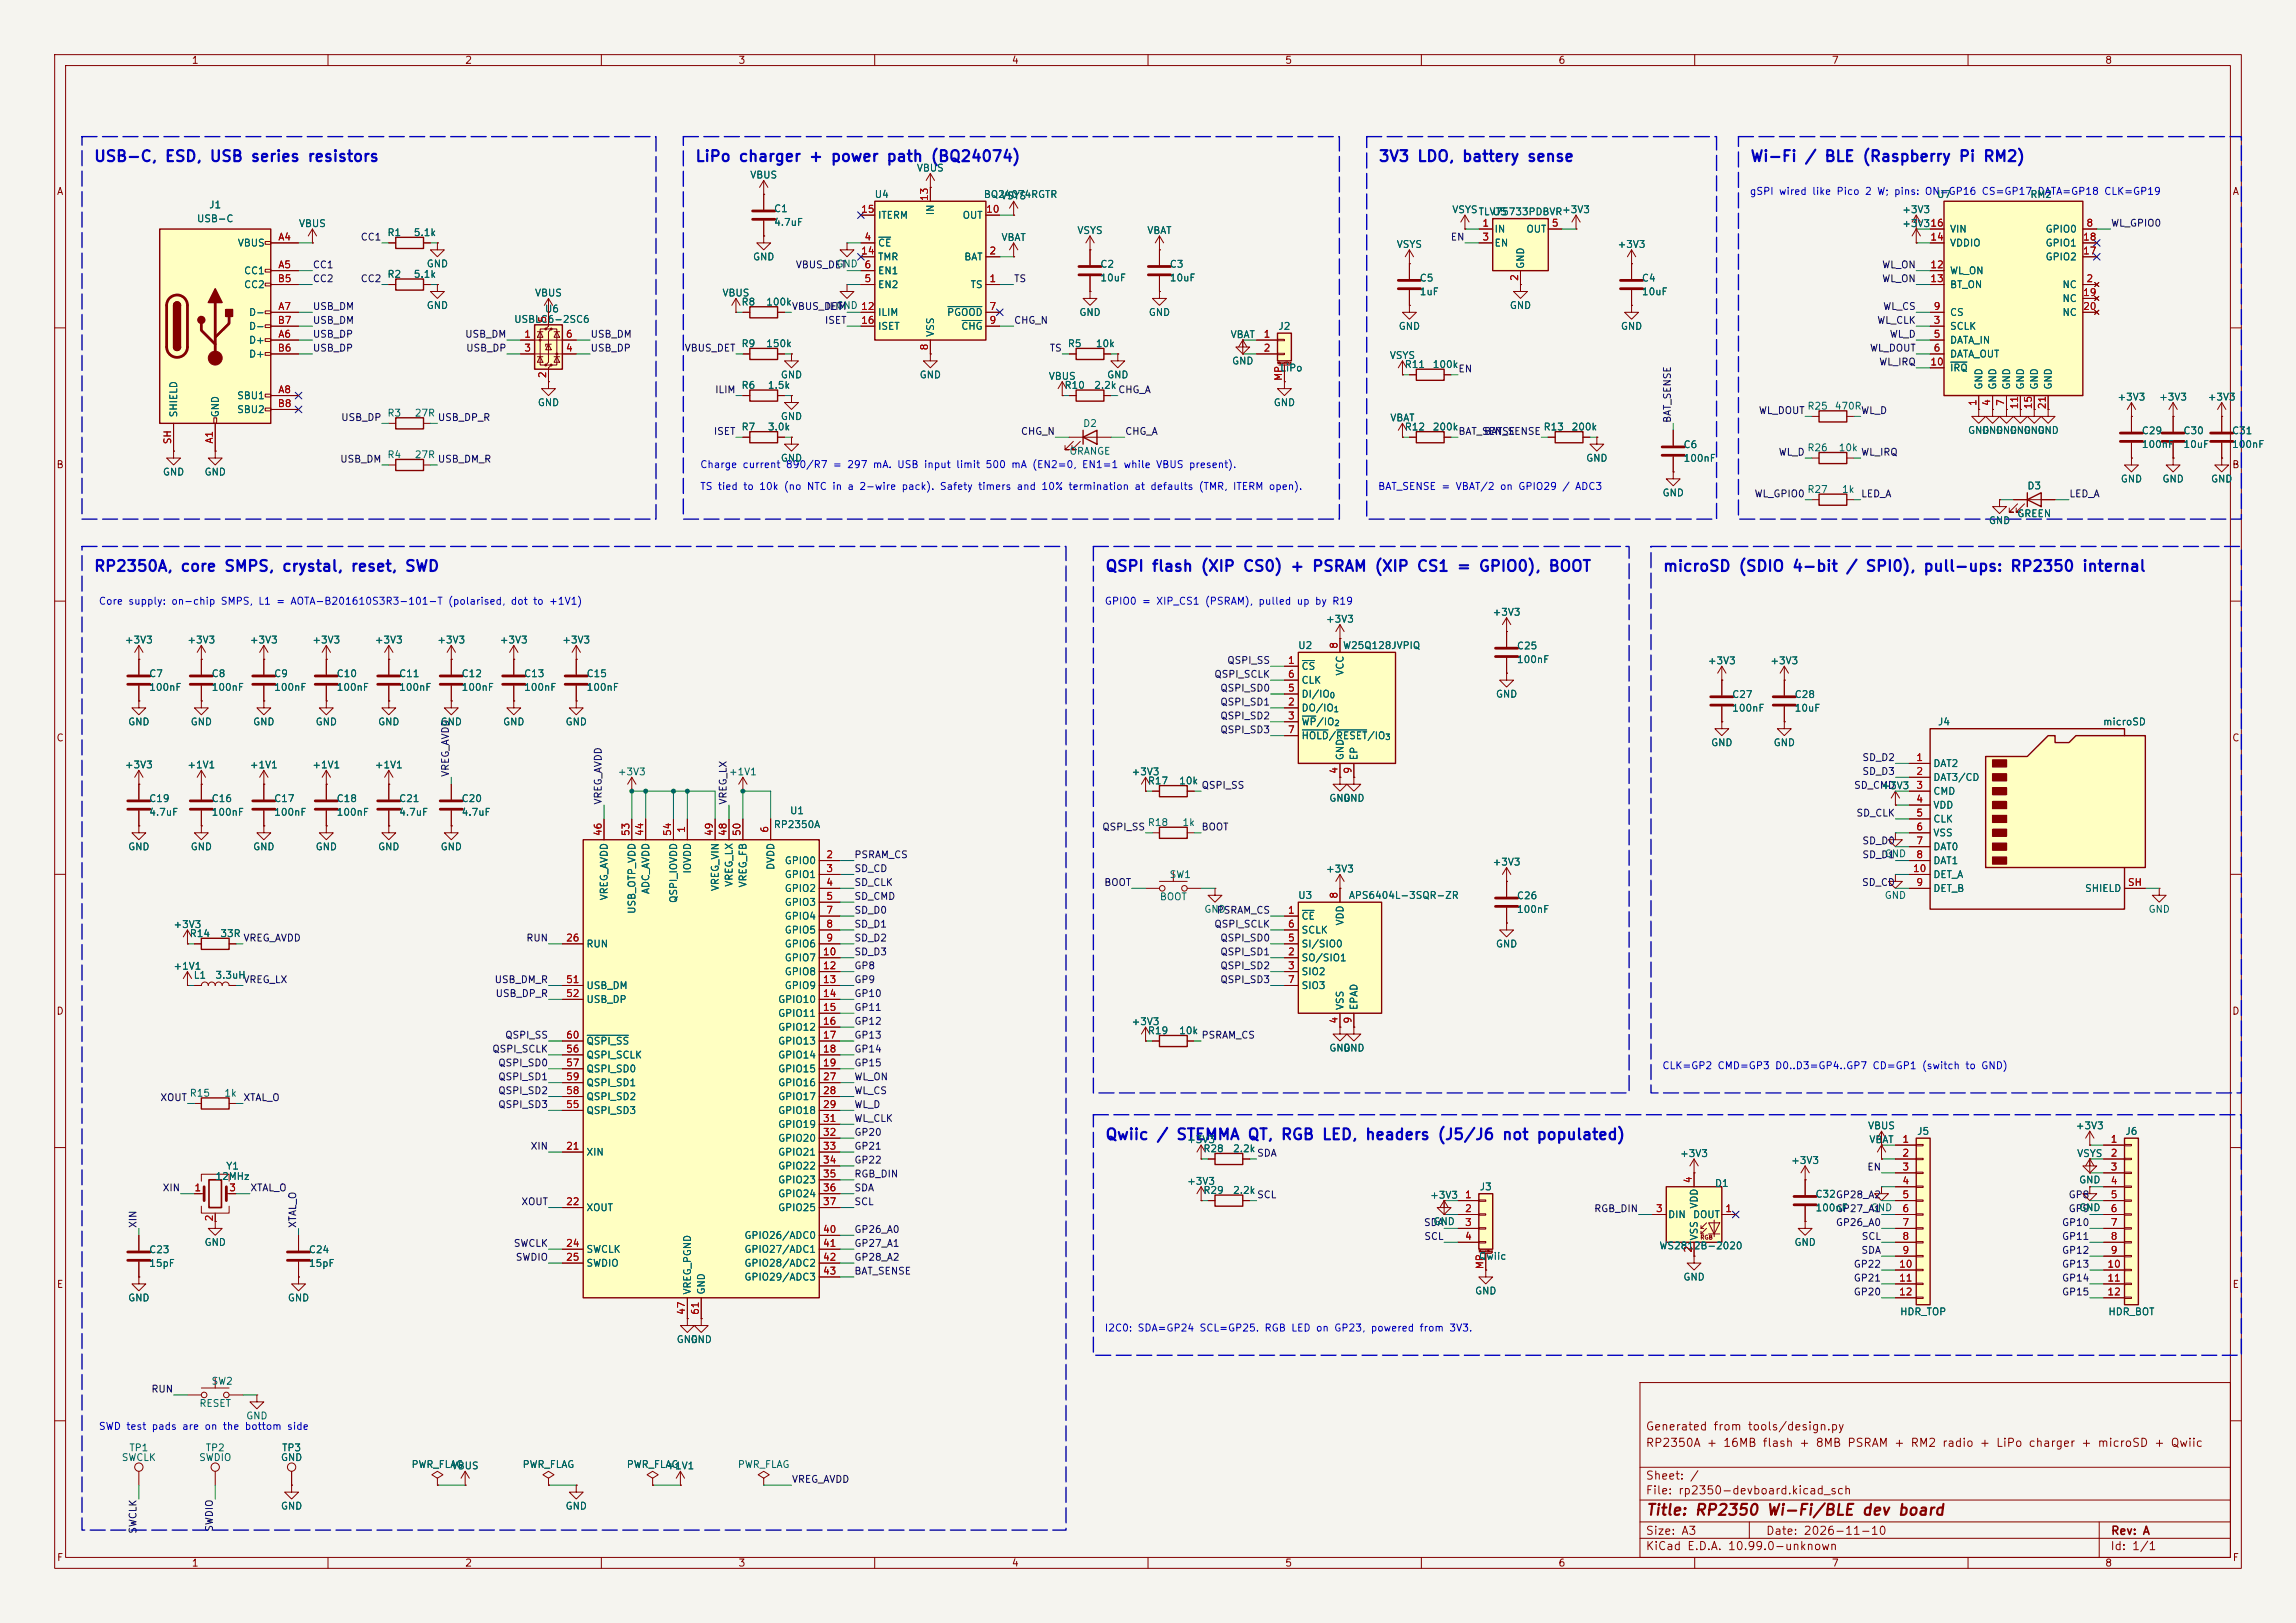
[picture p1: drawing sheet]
<svg xmlns="http://www.w3.org/2000/svg" width="420mm" height="297mm" viewBox="0 0 420 297" stroke-linecap="round" stroke-linejoin="round" font-family="sans-serif">
<defs><g id="words">
<g font-size="2" fill="#0000c2">
<text x="17.1" y="30.1">USB-C, ESD, USB series resistors</text>
<text x="127.1" y="30.1">LiPo charger + power path (BQ24074)</text>
<text x="252.1" y="30.1">3V3 LDO, battery sense</text>
<text x="320.1" y="30.1">Wi-Fi / BLE (Raspberry Pi RM2)</text>
<text x="17.1" y="105.1">RP2350A, core SMPS, crystal, reset, SWD</text>
<text x="202.1" y="105.1">QSPI flash (XIP CS0) + PSRAM (XIP CS1 = GPIO0), BOOT</text>
<text x="304.1" y="105.1">microSD (SDIO 4-bit / SPI0), pull-ups: RP2350 internal</text>
<text x="202.1" y="209.1">Qwiic / STEMMA QT, RGB LED, headers (J5/J6 not populated)</text>
</g>
<text font-size="2" fill="#840000" x="301" y="277.8">Title: RP2350 Wi-Fi/BLE dev board</text>
<g font-size="1.5" fill="#840000">
<text x="300.9" y="262.1">Generated from tools/design.py</text>
<text x="300.9" y="265.1">RP2350A + 16MB flash + 8MB PSRAM + RM2 radio + LiPo charger + microSD + Qwiic</text>
<text x="300.9" y="273.8">File: rp2350-devboard.kicad_sch</text>
<text x="300.9" y="271.1">Sheet: /</text>
<text x="300.9" y="281.2">Size: A3</text>
<text x="322.9" y="281.2">Date: 2026-11-10</text>
<text x="386" y="281.2">Rev: A</text>
<text x="300.9" y="284">KiCad E.D.A. 10.99.0-unknown</text>
<text x="385.9" y="284">Id: 1/1</text>
</g>
<g font-size="1.3" fill="#840000">
<text x="35" y="12">1</text>
<text x="85" y="12">2</text>
<text x="135" y="12">3</text>
<text x="185" y="12">4</text>
<text x="235" y="12">5</text>
<text x="285" y="12">6</text>
<text x="335" y="12">7</text>
<text x="385" y="12">8</text>
<text x="10.3" y="36">A</text>
<text x="408.3" y="36">A</text>
<text x="10.2" y="86">B</text>
<text x="408.2" y="86">B</text>
<text x="10.2" y="136">C</text>
<text x="408.2" y="136">C</text>
<text x="10.2" y="186">D</text>
<text x="408.2" y="186">D</text>
<text x="10.3" y="236">E</text>
<text x="408.3" y="236">E</text>
<text x="10.3" y="286">F</text>
<text x="35" y="287">1</text>
<text x="85" y="287">2</text>
<text x="135" y="287">3</text>
<text x="185" y="287">4</text>
<text x="235" y="287">5</text>
<text x="285" y="287">6</text>
<text x="335" y="287">7</text>
<text x="385" y="287">8</text>
<text x="408.3" y="286">F</text>
</g>
<g font-size="1.3" fill="#006464">
<text x="137.1" y="33">VBUS</text>
<text x="167.6" y="31.7">VBUS</text>
<text x="35.9" y="41">USB-C</text>
<text x="38.2" y="38.4">J1</text>
<text x="54.6" y="41.9">VBUS</text>
<text x="141.5" y="39.1">C1</text>
<text x="141.5" y="41.6">4.7uF</text>
<text x="159.9" y="36.5">U4</text>
<text x="160.5" y="40.3">ITERM</text>
<text x="171.1" y="39.5" transform="rotate(-90 171.1 39.5)">IN</text>
<text x="176" y="40.3">OUT</text>
<text x="179.9" y="36.5">BQ24074RGTR</text>
<text x="183" y="36.8">VSYS</text>
<text x="265.5" y="39.3">VSYS</text>
<text x="270.4" y="39.7">TLV75733PDBVR</text>
<text x="272.9" y="39.7">U5</text>
<text x="285.6" y="39.3">+3V3</text>
<text x="347.9" y="41.9">+3V316</text>
<text x="347.9" y="39.3">+3V3</text>
<text x="354.2" y="36.5">U7</text>
<text x="371.3" y="36.5">RM2</text>
<text x="43.4" y="45.4">VBUS</text>
<text x="70.8" y="43.5">R1</text>
<text x="75.6" y="43.5">5.1k</text>
<text x="137.6" y="48">GND</text>
<text x="160.5" y="45.4">CE</text>
<text x="160.5" y="48">TMR</text>
<text x="176.3" y="48">BAT</text>
<text x="183.1" y="44.4">VBAT</text>
<text x="197" y="43.1">VSYS</text>
<text x="209.8" y="43.1">VBAT</text>
<text x="255.4" y="45.7">VSYS</text>
<text x="273.3" y="42.9">IN</text>
<text x="273.3" y="45.4">EN</text>
<text x="279.1" y="42.9">OUT</text>
<text x="295.8" y="45.7">+3V3</text>
<text x="356.6" y="45.4">VDDIO</text>
<text x="356.6" y="42.9">VIN</text>
<text x="374.1" y="42.9">GPIO0</text>
<text x="374.1" y="48">GPIO2</text>
<text x="374.1" y="45.4">GPIO1</text>
<text x="44.5" y="50.5">CC1</text>
<text x="44.5" y="53">CC2</text>
<text x="70.8" y="51.1">R2</text>
<text x="75.6" y="51.1">5.1k</text>
<text x="77.9" y="49.2">GND</text>
<text x="152.9" y="49.2">GND</text>
<text x="160.5" y="53">EN2</text>
<text x="160.5" y="50.5">EN1</text>
<text x="177.4" y="53">TS</text>
<text x="201.2" y="49.3">C2</text>
<text x="201.2" y="51.8">10uF</text>
<text x="213.9" y="49.3">C3</text>
<text x="213.9" y="51.8">10uF</text>
<text x="259.6" y="51.8">C5</text>
<text x="279.1" y="49.3" transform="rotate(-90 279.1 49.3)">GND</text>
<text x="300.2" y="51.8">C4</text>
<text x="356.6" y="50.5">WL_ON</text>
<text x="356.6" y="53">BT_ON</text>
<text x="377.2" y="53">NC</text>
<text x="45.4" y="58.1">D-</text>
<text x="77.9" y="56.8">GND</text>
<text x="93.9" y="59.4">USBLC6-2SC6</text>
<text x="97.8" y="54.6">VBUS</text>
<text x="99.6" y="57.5">U6</text>
<text x="132" y="54.6">VBUS</text>
<text x="135.5" y="56.2">R8</text>
<text x="140" y="56.2">100k</text>
<text x="152.9" y="56.8">GND 12</text>
<text x="160.5" y="58.1">ILIM</text>
<text x="173.1" y="58.1">PGOOD</text>
<text x="197.3" y="58.1">GND</text>
<text x="210" y="58.1">GND</text>
<text x="259.6" y="54.3">1uF</text>
<text x="276.1" y="56.8">GND</text>
<text x="300.2" y="54.3">10uF</text>
<text x="356.6" y="58.1">CS</text>
<text x="377.2" y="55.6">NC</text>
<text x="377.2" y="58.1">NC</text>
<text x="45.4" y="63.2">D+</text>
<text x="45.4" y="65.7">D+</text>
<text x="45.4" y="60.7">D-</text>
<text x="135.5" y="63.8">R9</text>
<text x="140" y="63.8">150k</text>
<text x="160.5" y="60.7">ISET</text>
<text x="171.1" y="61.7" transform="rotate(-90 171.1 61.7)">VSS</text>
<text x="175.7" y="60.7">CHG</text>
<text x="195.2" y="63.8">R5</text>
<text x="200.3" y="63.8">10k</text>
<text x="225" y="62.2">VBAT</text>
<text x="233.7" y="60.7">J2</text>
<text x="254.1" y="66">VSYS</text>
<text x="255.7" y="60.7">GND</text>
<text x="296.4" y="60.7">GND</text>
<text x="356.6" y="60.7">SCLK</text>
<text x="356.6" y="63.2">DATA_IN</text>
<text x="356.6" y="65.7">DATA_OUT</text>
<text x="135.5" y="71.5">R6</text>
<text x="140.3" y="71.5">1.5k</text>
<text x="142.7" y="69.5">GND</text>
<text x="168.1" y="69.5">GND</text>
<text x="191.7" y="69.8">VBUS</text>
<text x="194.6" y="71.5">R10</text>
<text x="200" y="71.5">2.2k</text>
<text x="202.4" y="69.5">GND</text>
<text x="225.3" y="67">GND</text>
<text x="234.1" y="68.3">LiPo</text>
<text x="256.8" y="67.6">R11</text>
<text x="262" y="67.6">100k</text>
<text x="356.6" y="68.3">IRQ</text>
<text x="362.9" y="71.4" transform="rotate(-90 362.9 71.4)">GND</text>
<text x="365.5" y="71.4" transform="rotate(-90 365.5 71.4)">GND</text>
<text x="368" y="71.4" transform="rotate(-90 368 71.4)">GND</text>
<text x="370.5" y="71.4" transform="rotate(-90 370.5 71.4)">GND</text>
<text x="373.1" y="71.4" transform="rotate(-90 373.1 71.4)">GND</text>
<text x="375.6" y="71.4" transform="rotate(-90 375.6 71.4)">GND</text>
<text x="32.7" y="76.5" transform="rotate(-90 32.7 76.5)">SHIELD</text>
<text x="40.3" y="76.5" transform="rotate(-90 40.3 76.5)">GND</text>
<text x="43.3" y="73.4">SBU1</text>
<text x="43.3" y="75.9">SBU2</text>
<text x="70.8" y="76.5">R3</text>
<text x="75.8" y="76.5">27R</text>
<text x="98.3" y="74.6">GND</text>
<text x="142.7" y="77.2">GND</text>
<text x="232.9" y="74.6">GND</text>
<text x="254.2" y="77.4">VBAT</text>
<text x="330.5" y="75.3">R25</text>
<text x="335.5" y="75.3">470R</text>
<text x="387.2" y="73.6">+3V3</text>
<text x="394.8" y="73.6">+3V3</text>
<text x="403.7" y="73.6">+3V3</text>
<text x="135.5" y="79.1">R7</text>
<text x="140.3" y="79.1">3.0k</text>
<text x="195.5" y="83.5">ORANGE</text>
<text x="198" y="78.4">D2</text>
<text x="256.8" y="79.1">R12</text>
<text x="262" y="79.1">200k</text>
<text x="282.2" y="79.1">R13</text>
<text x="287.4" y="79.1">200k</text>
<text x="307.9" y="82.3">C6</text>
<text x="330.5" y="82.9">R26</text>
<text x="336.2" y="82.9">10k</text>
<text x="359.9" y="79.7">GND</text>
<text x="362.4" y="79.7">GND</text>
<text x="365" y="79.7">GND</text>
<text x="367.5" y="79.7">GND</text>
<text x="370" y="79.7">GND</text>
<text x="372.6" y="79.7">GND</text>
<text x="391.7" y="79.8">C29</text>
<text x="391.7" y="82.3">100nF</text>
<text x="399.3" y="79.8">C30</text>
<text x="399.3" y="82.3">10uF</text>
<text x="408.2" y="79.8">C31</text>
<text x="408.2" y="82.3">100nF</text>
<text x="29.7" y="87.3">GND</text>
<text x="37.3" y="87.3">GND</text>
<text x="70.8" y="84.2">R4</text>
<text x="75.8" y="84.2">27R</text>
<text x="142.7" y="84.8">GND</text>
<text x="290" y="84.8">GND</text>
<text x="307.9" y="84.8">100nF</text>
<text x="370.7" y="89.9">D3</text>
<text x="387.8" y="88.6">GND</text>
<text x="395.4" y="88.6">GND</text>
<text x="404.3" y="88.6">GND</text>
<text x="304" y="91.1">GND</text>
<text x="330.5" y="90.5">R27</text>
<text x="336.8" y="90.5">1k</text>
<text x="368.9" y="94.9">GREEN</text>
<text x="363.7" y="96.2">GND</text>
<text x="272.9" y="113">+3V3</text>
<text x="22.7" y="118.1">+3V3</text>
<text x="34.2" y="118.1">+3V3</text>
<text x="45.6" y="118.1">+3V3</text>
<text x="57" y="118.1">+3V3</text>
<text x="68.5" y="118.1">+3V3</text>
<text x="79.9" y="118.1">+3V3</text>
<text x="91.3" y="118.1">+3V3</text>
<text x="102.7" y="118.1">+3V3</text>
<text x="237.4" y="119.1">U2</text>
<text x="242.4" y="114.2">+3V3</text>
<text x="245.6" y="119.1">W25Q128JVPIQ</text>
<text x="277.4" y="119.1">C25</text>
<text x="27.2" y="124.2">C7</text>
<text x="38.6" y="124.2">C8</text>
<text x="50" y="124.2">C9</text>
<text x="61.5" y="124.2">C10</text>
<text x="72.9" y="124.2">C11</text>
<text x="84.3" y="124.2">C12</text>
<text x="95.8" y="124.2">C13</text>
<text x="107.2" y="124.2">C15</text>
<text x="238" y="122.9">CS</text>
<text x="238" y="125.4">CLK</text>
<text x="246.1" y="123.7" transform="rotate(-90 246.1 123.7)">VCC</text>
<text x="277.4" y="121.6">100nF</text>
<text x="312.3" y="121.9">+3V3</text>
<text x="323.7" y="121.9">+3V3</text>
<text x="27.2" y="126.7">100nF</text>
<text x="38.6" y="126.7">100nF</text>
<text x="50" y="126.7">100nF</text>
<text x="61.5" y="126.7">100nF</text>
<text x="72.9" y="126.7">100nF</text>
<text x="84.3" y="126.7">100nF</text>
<text x="95.8" y="126.7">100nF</text>
<text x="107.2" y="126.7">100nF</text>
<text x="238" y="130.5">DO/IO</text>
<text x="238" y="128">DI/IO</text>
<text x="273.5" y="128">GND</text>
<text x="316.7" y="128">C27</text>
<text x="316.7" y="130.5">100nF</text>
<text x="328.2" y="128">C28</text>
<text x="328.2" y="130.5">10uF</text>
<text x="23.3" y="133">GND</text>
<text x="34.8" y="133">GND</text>
<text x="46.2" y="133">GND</text>
<text x="57.6" y="133">GND</text>
<text x="69.1" y="133">GND</text>
<text x="80.5" y="133">GND</text>
<text x="91.9" y="133">GND</text>
<text x="103.3" y="133">GND</text>
<text x="238" y="133">WP/IO</text>
<text x="238" y="135.6">HOLD/RESET/IO</text>
<text x="312.9" y="136.9">GND</text>
<text x="324.3" y="136.9">GND</text>
<text x="354.4" y="133">J4</text>
<text x="384.6" y="133">microSD</text>
<text x="22.7" y="140.9">+3V3</text>
<text x="34.2" y="140.9">+1V1</text>
<text x="45.6" y="140.9">+1V1</text>
<text x="57" y="140.9">+1V1</text>
<text x="68.5" y="140.9">+1V1</text>
<text x="112.9" y="142.2">+3V3</text>
<text x="133.2" y="142.2">+1V1</text>
<text x="206.9" y="142.2">+3V3</text>
<text x="209.9" y="143.8">R17</text>
<text x="215.6" y="143.8">10k</text>
<text x="246.1" y="139.2" transform="rotate(-90 246.1 139.2)">GND</text>
<text x="248.6" y="139.2" transform="rotate(-90 248.6 139.2)">EP</text>
<text x="353.5" y="140.7">DAT2</text>
<text x="353.5" y="143.2">DAT3/CD</text>
<text x="27.2" y="147.1">C19</text>
<text x="27.2" y="149.6">4.7uF</text>
<text x="38.6" y="147.1">C16</text>
<text x="38.6" y="149.6">100nF</text>
<text x="50" y="147.1">C17</text>
<text x="50" y="149.6">100nF</text>
<text x="61.5" y="147.1">C18</text>
<text x="61.5" y="149.6">100nF</text>
<text x="72.9" y="147.1">C21</text>
<text x="72.9" y="149.6">4.7uF</text>
<text x="84.3" y="147.1">C20</text>
<text x="84.3" y="149.6">4.7uF</text>
<text x="144.4" y="149.3">U1</text>
<text x="243" y="147">GND</text>
<text x="245.6" y="147">GND</text>
<text x="344" y="144.7">+3V3</text>
<text x="353.5" y="145.7">CMD</text>
<text x="353.5" y="148.3">VDD</text>
<text x="23.3" y="155.9">GND</text>
<text x="34.8" y="155.9">GND</text>
<text x="46.2" y="155.9">GND</text>
<text x="57.6" y="155.9">GND</text>
<text x="69.1" y="155.9">GND</text>
<text x="80.5" y="155.9">GND</text>
<text x="141.4" y="151.8">RP2350A</text>
<text x="209.9" y="151.5">R18</text>
<text x="216.2" y="151.5">1k</text>
<text x="353.5" y="150.8">CLK</text>
<text x="353.5" y="153.4">VSS</text>
<text x="353.5" y="155.9">DAT0</text>
<text x="126.7" y="160" transform="rotate(-90 126.7 160)">IOVDD</text>
<text x="141.9" y="159.3" transform="rotate(-90 141.9 159.3)">DVDD</text>
<text x="143.4" y="158.4">GPIO0</text>
<text x="143.4" y="161">GPIO1</text>
<text x="213.8" y="161">SW1</text>
<text x="242.4" y="160">+3V3</text>
<text x="272.9" y="158.7">+3V3</text>
<text x="344.6" y="157.2">GND</text>
<text x="353.5" y="158.4">DAT1</text>
<text x="353.5" y="161">DET_A</text>
<text x="111.5" y="164.9" transform="rotate(-90 111.5 164.9)">VREG_AVDD</text>
<text x="116.5" y="167.3" transform="rotate(-90 116.5 167.3)">USB_OTP_VDD</text>
<text x="119.1" y="163.7" transform="rotate(-90 119.1 163.7)">ADC_AVDD</text>
<text x="124.2" y="165.4" transform="rotate(-90 124.2 165.4)">QSPI_IOVDD</text>
<text x="131.8" y="163.2" transform="rotate(-90 131.8 163.2)">VREG_VIN</text>
<text x="134.3" y="162.4" transform="rotate(-90 134.3 162.4)">VREG_LX</text>
<text x="136.9" y="162.5" transform="rotate(-90 136.9 162.5)">VREG_FB</text>
<text x="143.4" y="163.5">GPIO2</text>
<text x="143.4" y="166.1">GPIO3</text>
<text x="212.1" y="165">BOOT</text>
<text x="220.2" y="167.3">GND</text>
<text x="237.4" y="164.8">U3</text>
<text x="246.6" y="164.8">APS6404L-3SQR-ZR</text>
<text x="277.4" y="164.9">C26</text>
<text x="277.4" y="167.4">100nF</text>
<text x="344.6" y="164.8">GND</text>
<text x="353.5" y="163.5">DET_B</text>
<text x="381.3" y="163.5">SHIELD</text>
<text x="392.9" y="167.3">GND</text>
<text x="31.6" y="170.1">+3V3</text>
<text x="34.6" y="171.8">R14</text>
<text x="40.2" y="171.8">33R</text>
<text x="107.2" y="173.7">RUN</text>
<text x="143.4" y="168.6">GPIO4</text>
<text x="143.4" y="171.1">GPIO5</text>
<text x="143.4" y="173.7">GPIO6</text>
<text x="238" y="168.6">CE</text>
<text x="238" y="173.7">SI/SIO0</text>
<text x="238" y="171.1">SCLK</text>
<text x="246.1" y="169.5" transform="rotate(-90 246.1 169.5)">VDD</text>
<text x="273.5" y="173.7">GND</text>
<text x="31.6" y="177.7">+1V1</text>
<text x="35.3" y="179.4">L1</text>
<text x="39.3" y="179.4">3.3uH</text>
<text x="143.4" y="176.2">GPIO7</text>
<text x="143.4" y="178.8">GPIO8</text>
<text x="238" y="176.2">SO/SIO1</text>
<text x="238" y="178.8">SIO2</text>
<text x="107.2" y="181.3">USB_DM</text>
<text x="107.2" y="183.8">USB_DP</text>
<text x="142.2" y="183.8">GPIO10</text>
<text x="143.4" y="181.3">GPIO9</text>
<text x="238" y="181.3">SIO3</text>
<text x="246.1" y="184.9" transform="rotate(-90 246.1 184.9)">VSS</text>
<text x="248.6" y="184.9" transform="rotate(-90 248.6 184.9)">EPAD</text>
<text x="107.2" y="191.5">QSPI_SS</text>
<text x="142.2" y="186.4">GPIO11</text>
<text x="142.2" y="188.9">GPIO12</text>
<text x="142.2" y="191.5">GPIO13</text>
<text x="206.9" y="187.9">+3V3</text>
<text x="209.9" y="189.6">R19</text>
<text x="215.6" y="189.6">10k</text>
<text x="107.2" y="194">QSPI_SCLK</text>
<text x="107.2" y="196.5">QSPI_SD0</text>
<text x="142.2" y="194">GPIO14</text>
<text x="142.2" y="196.5">GPIO15</text>
<text x="243" y="192.7">GND</text>
<text x="245.6" y="192.7">GND</text>
<text x="34.6" y="201">R15</text>
<text x="40.9" y="201">1k</text>
<text x="107.2" y="201.6">QSPI_SD2</text>
<text x="107.2" y="199.1">QSPI_SD1</text>
<text x="142.2" y="199.1">GPIO16</text>
<text x="142.2" y="201.6">GPIO17</text>
<text x="107.2" y="204.2">QSPI_SD3</text>
<text x="142.2" y="204.2">GPIO18</text>
<text x="142.2" y="206.7">GPIO19</text>
<text x="142.2" y="209.2">GPIO20</text>
<text x="217" y="209.5">+3V3</text>
<text x="341.6" y="207">VBUS</text>
<text x="341.8" y="209.5">VBAT</text>
<text x="350.6" y="208">J5</text>
<text x="379.6" y="207">+3V3</text>
<text x="388.7" y="208">J6</text>
<text x="41.3" y="214.3">Y1</text>
<text x="107.2" y="211.8">XIN</text>
<text x="142.2" y="211.8">GPIO21</text>
<text x="142.2" y="214.3">GPIO22</text>
<text x="220" y="211.2">R28</text>
<text x="225.4" y="211.2">2.2k</text>
<text x="307.2" y="212">+3V3</text>
<text x="327.5" y="213.3">+3V3</text>
<text x="379.8" y="212">VSYS</text>
<text x="39.3" y="216.2">12MHz</text>
<text x="107.2" y="221.9">XOUT</text>
<text x="142.2" y="216.9">GPIO23</text>
<text x="142.2" y="219.4">GPIO24</text>
<text x="142.2" y="221.9">GPIO25</text>
<text x="217" y="217.1">+3V3</text>
<text x="220" y="218.8">R29</text>
<text x="225.4" y="218.8">2.2k</text>
<text x="261.5" y="219.7">+3V3</text>
<text x="270.6" y="218.1">J3</text>
<text x="310.8" y="221.3" transform="rotate(-90 310.8 221.3)">VDD</text>
<text x="313.6" y="217.5">D1</text>
<text x="332" y="219.5">C32GP28_A2</text>
<text x="332" y="222">100nF</text>
<text x="332" y="219.5">C32</text>
<text x="342.1" y="221.9">GND</text>
<text x="380.2" y="221.9">GND</text>
<text x="380.2" y="216.9">GND</text>
<text x="136.1" y="227">GPIO26/ADC0</text>
<text x="262.1" y="224.5">GND</text>
<text x="305" y="223.2">DIN</text>
<text x="309.6" y="223.2">DOUT</text>
<text x="310.8" y="227.1" transform="rotate(-90 310.8 227.1)">VSS</text>
<text x="27.2" y="229.6">C23</text>
<text x="27.2" y="232.1">15pF</text>
<text x="37.3" y="228.3">GND</text>
<text x="56.4" y="229.6">C24</text>
<text x="56.4" y="232.1">15pF</text>
<text x="107.2" y="229.6">SWCLK</text>
<text x="107.2" y="232.1">SWDIO</text>
<text x="136.1" y="229.6">GPIO27/ADC1</text>
<text x="136.1" y="232.1">GPIO28/ADC2</text>
<text x="270.4" y="230.8">Qwiic</text>
<text x="303.4" y="228.9">WS2812B-2020</text>
<text x="328.1" y="228.3">GND</text>
<text x="23.3" y="238.5">GND</text>
<text x="52.5" y="238.5">GND</text>
<text x="126.7" y="237" transform="rotate(-90 126.7 237)">VREG_PGND</text>
<text x="129.2" y="237" transform="rotate(-90 129.2 237)">GND</text>
<text x="136.1" y="234.6">GPIO29/ADC3</text>
<text x="269.7" y="237.2">GND</text>
<text x="307.8" y="234.6">GND</text>
<text x="347.5" y="241">HDR_TOP</text>
<text x="385.6" y="241">HDR_BOT</text>
<text x="123.7" y="246.1">GND</text>
<text x="126.2" y="246.1">GND</text>
<text x="36.4" y="257.8">RESET</text>
<text x="38.6" y="253.7">SW2</text>
<text x="44.9" y="260">GND</text>
<text x="22.2" y="267.7">SWCLK</text>
<text x="23.5" y="265.9">TP1</text>
<text x="36.3" y="267.7">SWDIO</text>
<text x="37.5" y="265.9">TP2</text>
<text x="51.3" y="267.7">GND</text>
<text x="51.5" y="265.9">TP3</text>
<text x="75.2" y="268.9">PWR_FLAG</text>
<text x="82.5" y="269.2">VBUS</text>
<text x="95.5" y="268.9">PWR_FLAG</text>
<text x="114.5" y="268.9">PWR_FLAG</text>
<text x="121.8" y="269.2">+1V1</text>
<text x="134.9" y="268.9">PWR_FLAG</text>
<text x="51.3" y="276.6">GND</text>
<text x="103.3" y="276.6">GND</text>
</g>
<g font-size="1.3" fill="#0000c2">
<text x="320" y="36">gSPI wired like Pico 2 W; pins: ON=GP16 CS=GP17 DATA=GP18 CLK=GP19</text>
<text x="128" y="90">TS tied to 10k (no NTC in a 2-wire pack). Safety timers and 10% termination at defaults (TMR, ITERM open).</text>
<text x="128" y="86">Charge current 890/R7 = 297 mA. USB input limit 500 mA (EN2=0, EN1=1 while VBUS present).</text>
<text x="252" y="90">BAT_SENSE = VBAT/2 on GPIO29 / ADC3</text>
<text x="18" y="111">Core supply: on-chip SMPS, L1 = AOTA-B201610S3R3-101-T (polarised, dot to +1V1)</text>
<text x="202" y="111">GPIO0 = XIP_CS1 (PSRAM), pulled up by R19</text>
<text x="304" y="196">CLK=GP2 CMD=GP3 D0..D3=GP4..GP7 CD=GP1 (switch to GND)</text>
<text x="202" y="244">I2C0: SDA=GP24 SCL=GP25. RGB LED on GP23, powered from 3V3.</text>
<text x="18" y="262">SWD test pads are on the bottom side</text>
</g>
<g font-size="1.3" fill="#a90000">
<text x="157.4" y="39.2">15</text>
<text x="170" y="36.9" transform="rotate(-90 170 36.9)">13</text>
<text x="180.3" y="39.2">10</text>
<text x="271" y="41.8">1</text>
<text x="283.7" y="41.8">5</text>
<text x="381.5" y="41.8">8</text>
<text x="50.8" y="44.3">A4</text>
<text x="157.4" y="46.9">14</text>
<text x="158" y="44.3">4</text>
<text x="180.9" y="46.9">2</text>
<text x="271" y="44.3">3</text>
<text x="353" y="44.3">14</text>
<text x="380.9" y="46.9">17</text>
<text x="380.9" y="44.3">18</text>
<text x="50.7" y="51.9">B5</text>
<text x="50.8" y="49.4">A5</text>
<text x="158" y="51.9">5</text>
<text x="158" y="49.4">6</text>
<text x="180.9" y="51.9">1</text>
<text x="278" y="51.5" transform="rotate(-90 278 51.5)">2</text>
<text x="353" y="49.4">12</text>
<text x="353" y="51.9">13</text>
<text x="381.5" y="51.9">2</text>
<text x="50.7" y="59.6">B7</text>
<text x="50.8" y="57">A7</text>
<text x="100.2" y="59.2" transform="rotate(-90 100.2 59.2)">5</text>
<text x="157.4" y="59.6">16</text>
<text x="157.4" y="57">12</text>
<text x="180.9" y="57">7</text>
<text x="180.9" y="59.6">9</text>
<text x="353.6" y="59.6">3</text>
<text x="353.6" y="57">9</text>
<text x="380.9" y="54.5">19</text>
<text x="380.9" y="57">20</text>
<text x="50.7" y="64.6">B6</text>
<text x="50.8" y="62.1">A6</text>
<text x="95.8" y="62.1">1</text>
<text x="95.8" y="64.6">3</text>
<text x="103.4" y="64.6">4</text>
<text x="103.4" y="62.1">6</text>
<text x="170" y="64.2" transform="rotate(-90 170 64.2)">8</text>
<text x="231" y="62.1">1</text>
<text x="231" y="64.6">2</text>
<text x="353.6" y="62.1">5</text>
<text x="353.6" y="64.6">6</text>
<text x="100.2" y="69.3" transform="rotate(-90 100.2 69.3)">2</text>
<text x="234.8" y="69.8" transform="rotate(-90 234.8 69.8)">MP</text>
<text x="353" y="67.2">10</text>
<text x="50.7" y="74.8">B8</text>
<text x="50.8" y="72.3">A8</text>
<text x="361.8" y="74.4" transform="rotate(-90 361.8 74.4)">1</text>
<text x="364.4" y="74.4" transform="rotate(-90 364.4 74.4)">4</text>
<text x="366.9" y="74.4" transform="rotate(-90 366.9 74.4)">7</text>
<text x="369.4" y="75" transform="rotate(-90 369.4 75)">11</text>
<text x="372" y="75" transform="rotate(-90 372 75)">15</text>
<text x="374.5" y="75" transform="rotate(-90 374.5 75)">21</text>
<text x="31.6" y="81.4" transform="rotate(-90 31.6 81.4)">SH</text>
<text x="39.2" y="81.3" transform="rotate(-90 39.2 81.3)">A1</text>
<text x="245" y="118.8" transform="rotate(-90 245 118.8)">8</text>
<text x="235.5" y="121.8">1</text>
<text x="235.5" y="124.3">6</text>
<text x="235.5" y="129.4">2</text>
<text x="235.5" y="131.9">3</text>
<text x="235.5" y="126.9">5</text>
<text x="235.5" y="134.5">7</text>
<text x="245" y="141.7" transform="rotate(-90 245 141.7)">4</text>
<text x="247.5" y="141.7" transform="rotate(-90 247.5 141.7)">9</text>
<text x="350.4" y="139.6">1</text>
<text x="350.4" y="142.1">2</text>
<text x="350.4" y="144.6">3</text>
<text x="350.4" y="147.2">4</text>
<text x="350.4" y="149.7">5</text>
<text x="110.4" y="153.1" transform="rotate(-90 110.4 153.1)">46</text>
<text x="115.4" y="153.1" transform="rotate(-90 115.4 153.1)">53</text>
<text x="118" y="153.1" transform="rotate(-90 118 153.1)">44</text>
<text x="123.1" y="153.1" transform="rotate(-90 123.1 153.1)">54</text>
<text x="125.6" y="152.5" transform="rotate(-90 125.6 152.5)">1</text>
<text x="130.7" y="153.1" transform="rotate(-90 130.7 153.1)">49</text>
<text x="133.2" y="153.1" transform="rotate(-90 133.2 153.1)">48</text>
<text x="135.8" y="153.1" transform="rotate(-90 135.8 153.1)">50</text>
<text x="140.8" y="152.5" transform="rotate(-90 140.8 152.5)">6</text>
<text x="350.4" y="152.3">6</text>
<text x="350.4" y="154.8">7</text>
<text x="151" y="157.3">2</text>
<text x="151" y="159.9">3</text>
<text x="349.8" y="159.9">10</text>
<text x="350.4" y="157.3">8</text>
<text x="151" y="162.4">4</text>
<text x="151" y="165">5</text>
<text x="151" y="167.5">7</text>
<text x="235.5" y="167.5">1</text>
<text x="245" y="164.6" transform="rotate(-90 245 164.6)">8</text>
<text x="350.4" y="162.4">9</text>
<text x="389.1" y="162.4">SH</text>
<text x="103.4" y="172.6">26</text>
<text x="151" y="170">8</text>
<text x="151" y="172.6">9</text>
<text x="235.5" y="172.6">5</text>
<text x="235.5" y="170">6</text>
<text x="150.4" y="175.1">10</text>
<text x="150.4" y="177.7">12</text>
<text x="235.5" y="175.1">2</text>
<text x="235.5" y="177.7">3</text>
<text x="103.4" y="180.2">51</text>
<text x="103.4" y="182.7">52</text>
<text x="150.4" y="180.2">13</text>
<text x="150.4" y="182.7">14</text>
<text x="150.4" y="185.3">15</text>
<text x="235.5" y="180.2">7</text>
<text x="103.4" y="190.4">60</text>
<text x="150.4" y="187.8">16</text>
<text x="150.4" y="190.4">17</text>
<text x="245" y="187.4" transform="rotate(-90 245 187.4)">4</text>
<text x="247.5" y="187.4" transform="rotate(-90 247.5 187.4)">9</text>
<text x="103.4" y="192.9">56</text>
<text x="103.4" y="195.4">57</text>
<text x="103.4" y="198">59</text>
<text x="150.4" y="192.9">18</text>
<text x="150.4" y="195.4">19</text>
<text x="150.4" y="198">27</text>
<text x="103.4" y="203.1">55</text>
<text x="103.4" y="200.5">58</text>
<text x="150.4" y="200.5">28</text>
<text x="150.4" y="203.1">29</text>
<text x="150.4" y="205.6">31</text>
<text x="150.4" y="208.1">32</text>
<text x="347.9" y="209.4">1</text>
<text x="386" y="209.4">1</text>
<text x="103.4" y="210.7">21</text>
<text x="150.4" y="210.7">33</text>
<text x="150.4" y="213.2">34</text>
<text x="150.4" y="215.8">35</text>
<text x="347.9" y="212">2</text>
<text x="347.9" y="214.5">3</text>
<text x="386" y="212">2</text>
<text x="386" y="214.5">3</text>
<text x="35.5" y="218.3">1</text>
<text x="41.8" y="218.3">3</text>
<text x="103.4" y="220.8">22</text>
<text x="150.4" y="218.3">36</text>
<text x="150.4" y="220.8">37</text>
<text x="267.9" y="219.6">1</text>
<text x="309.7" y="216.6" transform="rotate(-90 309.7 216.6)">4</text>
<text x="347.9" y="217">4</text>
<text x="347.9" y="219.6">5</text>
<text x="386" y="217">4</text>
<text x="386" y="219.6">5</text>
<text x="39.2" y="223.6" transform="rotate(-90 39.2 223.6)">2</text>
<text x="150.4" y="225.9">40</text>
<text x="267.9" y="222.1">2</text>
<text x="267.9" y="224.7">3</text>
<text x="267.9" y="227.2">4</text>
<text x="302.8" y="222.1">3</text>
<text x="315.5" y="222.1">1</text>
<text x="347.9" y="222.1">6</text>
<text x="347.9" y="224.7">7</text>
<text x="347.9" y="227.2">8</text>
<text x="386" y="222.1">6</text>
<text x="386" y="224.7">7</text>
<text x="386" y="227.2">8</text>
<text x="103.4" y="228.5">24</text>
<text x="103.4" y="231">25</text>
<text x="150.4" y="228.5">41</text>
<text x="150.4" y="231">42</text>
<text x="150.4" y="233.5">43</text>
<text x="271.6" y="232.4" transform="rotate(-90 271.6 232.4)">MP</text>
<text x="309.7" y="229.3" transform="rotate(-90 309.7 229.3)">2</text>
<text x="347.3" y="232.3">10</text>
<text x="347.9" y="229.7">9</text>
<text x="385.4" y="232.3">10</text>
<text x="386" y="229.7">9</text>
<text x="347.3" y="234.8">11</text>
<text x="347.3" y="237.4">12</text>
<text x="385.4" y="234.8">11</text>
<text x="385.4" y="237.4">12</text>
<text x="125.6" y="240.7" transform="rotate(-90 125.6 240.7)">47</text>
<text x="128.1" y="240.7" transform="rotate(-90 128.1 240.7)">61</text>
</g>
<g font-size="1.3" fill="#0f0f0f">
<text x="386.1" y="41.8">WL_GPIO0</text>
<text x="65.9" y="44.3">CC1</text>
<text x="265.3" y="44.3">EN</text>
<text x="57.1" y="51.9">CC2</text>
<text x="57.1" y="49.4">CC1</text>
<text x="65.9" y="51.9">CC2</text>
<text x="145.5" y="49.4">VBUS_DET</text>
<text x="185.4" y="51.9">TS</text>
<text x="344.2" y="51.9">WL_ON</text>
<text x="344.2" y="49.4">WL_ON</text>
<text x="57.1" y="59.6">USB_DM</text>
<text x="57.1" y="57">USB_DM</text>
<text x="144.8" y="57">VBUS_DET</text>
<text x="150.8" y="59.6">ISET</text>
<text x="151" y="57">ILIM</text>
<text x="185.4" y="59.6">CHG_N</text>
<text x="343.3" y="59.6">WL_CLK</text>
<text x="344.4" y="57">WL_CS</text>
<text x="57.1" y="64.6">USB_DP</text>
<text x="57.1" y="62.1">USB_DP</text>
<text x="85" y="62.1">USB_DM</text>
<text x="85.2" y="64.6">USB_DP</text>
<text x="107.9" y="64.6">USB_DP</text>
<text x="107.9" y="62.1">USB_DM</text>
<text x="125.1" y="64.6">VBUS_DET</text>
<text x="191.9" y="64.6">TS</text>
<text x="341.9" y="64.6">WL_DOUT</text>
<text x="345.6" y="62.1">WL_D</text>
<text x="266.7" y="68.5">EN</text>
<text x="343.6" y="67.2">WL_IRQ</text>
<text x="62.3" y="77.3">USB_DP</text>
<text x="80" y="77.3">USB_DP_R</text>
<text x="130.7" y="72.3">ILIM</text>
<text x="204.4" y="72.3">CHG_A</text>
<text x="305.9" y="77.5" transform="rotate(-90 305.9 77.5)">BAT_SENSE</text>
<text x="321.6" y="76.1">WL_DOUT</text>
<text x="340.3" y="76.1">WL_D</text>
<text x="130.5" y="79.9">ISET</text>
<text x="186.6" y="79.9">CHG_N</text>
<text x="205.7" y="79.9">CHG_A</text>
<text x="271.4" y="79.9">BAT_SENSE</text>
<text x="325.3" y="83.7">WL_D</text>
<text x="340.3" y="83.7">WL_IRQ</text>
<text x="62.1" y="85">USB_DM</text>
<text x="80" y="85">USB_DM_R</text>
<text x="320.8" y="91.3">WL_GPIO0</text>
<text x="340.3" y="91.3">LED_A</text>
<text x="378.4" y="91.3">LED_A</text>
<text x="222" y="124.3">QSPI_SCLK</text>
<text x="224.4" y="121.8">QSPI_SS</text>
<text x="223.1" y="129.4">QSPI_SD1</text>
<text x="223.1" y="126.9">QSPI_SD0</text>
<text x="223.1" y="132">QSPI_SD2</text>
<text x="223.1" y="134.5">QSPI_SD3</text>
<text x="82.4" y="142.3" transform="rotate(-90 82.4 142.3)">VREG_AVDD</text>
<text x="340.6" y="142.1">SD_D3</text>
<text x="340.6" y="139.6">SD_D2</text>
<text x="110.4" y="147.3" transform="rotate(-90 110.4 147.3)">VREG_AVDD</text>
<text x="133.2" y="147.3" transform="rotate(-90 133.2 147.3)">VREG_LX</text>
<text x="219.7" y="144.7">QSPI_SS</text>
<text x="339" y="144.7">SD_CMD</text>
<text x="339.5" y="149.7">SD_CLK</text>
<text x="201.5" y="152.3">QSPI_SS</text>
<text x="219.7" y="152.3">BOOT</text>
<text x="340.6" y="154.8">SD_D0</text>
<text x="156.2" y="157.4">PSRAM_CS</text>
<text x="156.2" y="159.9">SD_CD</text>
<text x="340.6" y="157.4">SD_D1</text>
<text x="156.2" y="165">SD_CMD</text>
<text x="156.2" y="162.4">SD_CLK</text>
<text x="156.2" y="167.5">SD_D0</text>
<text x="201.9" y="162.4">BOOT</text>
<text x="222.4" y="167.5">PSRAM_CS</text>
<text x="340.5" y="162.4">SD_CD</text>
<text x="44.4" y="172.6">VREG_AVDD</text>
<text x="96.2" y="172.6">RUN</text>
<text x="156.2" y="170.1">SD_D1</text>
<text x="156.2" y="172.6">SD_D2</text>
<text x="222" y="170.1">QSPI_SCLK</text>
<text x="223.1" y="172.6">QSPI_SD0</text>
<text x="156.2" y="177.7">GP8</text>
<text x="156.2" y="175.1">SD_D3</text>
<text x="223.1" y="177.7">QSPI_SD2</text>
<text x="223.1" y="175.1">QSPI_SD1</text>
<text x="44.4" y="180.2">VREG_LX</text>
<text x="90.4" y="180.2">USB_DM_R</text>
<text x="90.5" y="182.8">USB_DP_R</text>
<text x="156.2" y="185.3">GP11</text>
<text x="156.2" y="182.8">GP10</text>
<text x="156.2" y="180.2">GP9</text>
<text x="223.1" y="180.2">QSPI_SD3</text>
<text x="92.3" y="190.4">QSPI_SS</text>
<text x="156.2" y="190.4">GP13</text>
<text x="156.2" y="187.8">GP12</text>
<text x="219.7" y="190.4">PSRAM_CS</text>
<text x="89.9" y="192.9">QSPI_SCLK</text>
<text x="91" y="195.5">QSPI_SD0</text>
<text x="91" y="198">QSPI_SD1</text>
<text x="156.2" y="195.5">GP15</text>
<text x="156.2" y="198">WL_ON</text>
<text x="156.2" y="192.9">GP14</text>
<text x="29.2" y="201.8">XOUT</text>
<text x="44.4" y="201.8">XTAL_O</text>
<text x="91" y="200.5">QSPI_SD2</text>
<text x="91" y="203.1">QSPI_SD3</text>
<text x="156.2" y="203.1">WL_D</text>
<text x="156.2" y="200.5">WL_CS</text>
<text x="156.2" y="208.2">GP20</text>
<text x="156.2" y="205.6">WL_CLK</text>
<text x="97" y="210.7">XIN</text>
<text x="156.2" y="215.8">RGB_DIN</text>
<text x="156.2" y="210.7">GP21</text>
<text x="156.2" y="213.2">GP22</text>
<text x="229.8" y="212">SDA</text>
<text x="341.5" y="214.5">EN</text>
<text x="29.6" y="218.3">XIN</text>
<text x="45.7" y="218.3">XTAL_O</text>
<text x="95.3" y="220.9">XOUT</text>
<text x="156.2" y="220.9">SCL</text>
<text x="156.2" y="218.3">SDA</text>
<text x="229.8" y="219.6">SCL</text>
<text x="378.3" y="219.6">GP8</text>
<text x="25.3" y="224.8" transform="rotate(-90 25.3 224.8)">XIN</text>
<text x="54.5" y="224.8" transform="rotate(-90 54.5 224.8)">XTAL_O</text>
<text x="156.2" y="225.9">GP26_A0</text>
<text x="260.4" y="224.7">SDA</text>
<text x="260.4" y="227.2">SCL</text>
<text x="291.5" y="222.1">RGB_DIN</text>
<text x="335.7" y="224.7">GP26_A0</text>
<text x="335.7" y="222.1">GP27_A1</text>
<text x="340.4" y="227.2">SCL</text>
<text x="377.1" y="227.2">GP11</text>
<text x="377.1" y="224.7">GP10</text>
<text x="378.3" y="222.1">GP9</text>
<text x="93.9" y="228.5">SWCLK</text>
<text x="94.2" y="231">SWDIO</text>
<text x="156.2" y="233.6">BAT_SENSE</text>
<text x="156.2" y="231">GP28_A2</text>
<text x="156.2" y="228.5">GP27_A1</text>
<text x="339" y="232.3">GP22</text>
<text x="340.4" y="229.7">SDA</text>
<text x="377.1" y="232.3">GP13</text>
<text x="377.1" y="229.7">GP12</text>
<text x="339" y="234.8">GP21</text>
<text x="339" y="237.4">GP20</text>
<text x="377.1" y="237.4">GP15</text>
<text x="377.1" y="234.8">GP14</text>
<text x="27.6" y="255.1">RUN</text>
<text x="144.8" y="271.7">VREG_AVDD</text>
<text x="25.3" y="280.8" transform="rotate(-90 25.3 280.8)">SWCLK</text>
<text x="39.2" y="280.4" transform="rotate(-90 39.2 280.4)">SWDIO</text>
</g>
<g font-size="1" fill="#006464">
<text x="243.1" y="128">0</text>
<text x="243.9" y="130.6">1</text>
<text x="244" y="133.1">2</text>
<text x="253.3" y="135.6">3</text>
</g>
<text font-size=".8" fill="#840000" x="310.9" y="227">RGB</text>
<g font-size=".4" fill="#840000">
<text x="233.6" y="66.7">Mounting</text>
<text x="270.5" y="229.3">Mounting</text>
</g>
</g></defs>
<path d="M0 0h420v297h-420z" fill="#f5f4ef" stroke="#f5f4ef" stroke-width=".18"/>
<g fill="none" stroke="#840000" stroke-width=".18">
<path d="M10 10h400v277h-400zM12 12h396v273h-396zM60 10v2M110 10v2M160 10v2M210 10v2M260 10v2M310 10v2M360 10v2M350.5 39.4v5.1M350.5 39.4l-.7 1.2M350.5 39.4l.8 1.2"/>
<path d="M139.7 43.2v1.3h1.3l-1.3 1.2-1.3-1.2h1.3M139.7 43.2h.1M154.9 44.5v1.2h1.3l-1.3 1.3-1.2-1.3h1.2M154.9 44.5h.1M199.4 53.3v1.3h1.3l-1.3 1.3-1.3-1.3h1.3M199.4 53.3h.1M199.4 45.7h.1M199.4 43.2v5.3M199.4 50.5v2.8M199.4 43.2l-.8 1.3M199.4 43.2l.8 1.3M212.1 53.3v1.3h1.3l-1.3 1.3-1.3-1.3h1.3"/>
<path d="M212.1 53.3h.1M212.1 45.7v2.8M212.1 50.5v2.8M350.5 44.5h.1M350.5 41.9h.1M350.5 41.9l-.7 1.3M350.5 41.9l.8 1.3M10 60h2M135.9 64.8h1.3M142.2 64.8h1.3M144.8 64.8v1.2h1.2l-1.2 1.3-1.3-1.3h1.3M144.8 64.8h.1"/>
<path d="M170.2 64.8v1.2h1.2l-1.2 1.3-1.3-1.3h1.3M170.2 64.8h.1M194.3 72.4h.1M194.3 69.9l-.8 1.2M194.3 69.9l.8 1.2M194.3 69.9v2.5M195.6 72.4h1.2M201.9 72.4h1.3M389.9 76.2h.1M389.9 73.7l-.8 1.2M389.9 73.7l.8 1.2M389.9 73.7v2.5"/>
<path d="M397.5 76.2h.1M397.5 73.7l-.8 1.2M397.5 73.7l.8 1.2M397.5 73.7v2.5M406.4 76.2h.1M406.4 73.7l-.8 1.2M406.4 73.7l.8 1.2M406.4 73.7v2.5M408 60h2M195.6 80h7.6M196.3 80.8l-1.5 1.5h.8h-.8v-.8M197.6 80.8l-1.5 1.5h.7h-.7v-.8"/>
<path d="M331.5 91.4h1.2M337.8 91.4h1.3M365.8 91.4v1.3h1.2l-1.2 1.3-1.3-1.3h1.3M365.8 91.4h.1M368.3 91.4h7.6M369.1 92.2l-1.6 1.5h.8h-.8v-.7M370.3 92.2l-1.5 1.5h.8h-.8v-.7M397.5 83.8v1.3h1.3l-1.3 1.3-1.3-1.3h1.3M397.5 83.8h.1M10 110h2M408 110h2M94 128.3v1.2h1.2l-1.2 1.3-1.3-1.3h1.3"/>
<path d="M94 128.3h.1M94 120.7v2.7M94 125.5v2.8M105.4 128.3v1.2h1.3l-1.3 1.3-1.3-1.3h1.3M105.4 128.3h.1M105.4 120.7v2.7M105.4 125.5v2.8M326.4 124.5h.1M326.4 121.9l-.8 1.3M326.4 121.9l.8 1.3M326.4 121.9v2.6M10 160h2"/>
<path d="M82.5 143.5v2.8M82.5 148.3v2.8M135.9 144.8h.1M135.9 142.2l-.8 1.3M135.9 142.2l.8 1.3M135.9 142.2v2.6M209.5 144.8h.1M209.5 142.2l-.7 1.3M209.5 142.2l.8 1.3M209.5 142.2v2.6M408 160h2M10 210h2"/>
<path d="M408 210h2M300 253h108v32h-108zM10 260h2M300 278.5h108M300 274.5h108M300 268.5h108M320 278.5v3M384 278.5v6.5M408 260h2M60 285v2M110 285v2M160 285v2"/>
<path d="M210 285v2M260 285v2M300 281.5h108M310 285v2M360 285v2"/>
</g>
<path d="M197.4 48.8h4M197.4 50.3h4M210.1 48.8h4M210.1 50.3h4M91.9 123.7h4.1M91.9 125.2h4.1M103.4 123.7h4M103.4 125.2h4M80.5 146.6h4.1M80.5 148.1h4.1" fill="none" stroke="#840000" stroke-width=".51"/>
<path d="M137.2 63.8h5v2h-5zM196.8 71.4h5.1v2h-5.1zM198.1 78.7v2.6M198.1 80l2.6-1.3v2.6zM332.7 90.4h5.1v2.1h-5.1zM370.8 91.4l2.6-1.2v2.5zM370.8 90.2v2.5" fill="none" stroke="#840000" stroke-width=".25"/>
<path d="M355.6 36.8h25.4v35.6h-25.4z" fill="#ffffc2"/>
<path d="M355.6 36.8h25.4v35.6h-25.4z" fill="none" stroke="#840000" stroke-width=".25"/>
<g fill="none" stroke="#840000" stroke-width=".18">
<path d="M353.1 52.1h2.5M353.1 59.7h2.5M353.1 41.9h2.5M353.1 57.2h2.5M353.1 49.5h2.5M353.1 44.5h2.5M381 52.1h2.5M381 41.9h2.5M381 57.2h2.5M381 44.5h2.5M381 47h2.5M381 54.6h2.5"/>
<path d="M383.2 51.7l.7 .8M383.2 54.2l.7 .8M383.2 56.8l.7 .7M383.9 51.7l-.7 .8M383.9 54.2l-.7 .8M383.9 56.8l-.7 .7M353.1 62.2h2.5M353.1 64.8h2.5M353.1 67.3h2.5M361.9 72.4v2.5M364.5 72.4v2.5M367 72.4v2.5"/>
<path d="M369.6 72.4v2.5M372.1 72.4v2.5M374.6 72.4v2.5M275.6 115.6h.1M275.6 113l-.8 1.3M275.6 113l.8 1.3M275.6 113v2.6"/>
</g>
<path d="M356.8 66.3h3" fill="none" stroke="#006464" stroke-width=".18"/>
<path d="M237.5 119.4h17.8v20.3h-17.8z" fill="#ffffc2"/>
<path d="M137.2 56.1h5v2.1h-5zM137.2 71.4h5v2h-5zM237.5 119.4h17.8v20.3h-17.8zM212.1 143.8h5.1v2h-5.1zM212.1 151.4h5.1v2h-5.1z" fill="none" stroke="#840000" stroke-width=".25"/>
<g fill="none" stroke="#840000" stroke-width=".18">
<path d="M135.9 57.2h1.3M142.2 57.2h1.3M154.9 52.1v1.2h1.3l-1.3 1.3-1.2-1.3h1.2M154.9 52.1h.1M278.1 52.1v1.2h1.3l-1.3 1.3-1.2-1.3h1.2M278.1 52.1h.1M135.9 72.4h1.3M142.2 72.4h1.3M144.8 72.4v1.3h1.2l-1.2 1.2-1.3-1.2h1.3M144.8 72.4h.1M227.3 62.2v1.3h1.3l-1.3 1.3-1.2-1.3h1.2M227.3 62.2h.1"/>
<path d="M227.3 64.8h.1M227.3 62.2l-.7 1.3M227.3 62.2l.8 1.3M227.3 62.2v2.6M234.9 69.9v1.2h1.3l-1.3 1.3-1.2-1.3h1.2M234.9 69.9h.1M256.5 68.6h.1M256.5 77.5l-.7 1.2M256.5 77.5l.8 1.2M256.5 66v2.6M256.5 77.5v2.5M256.5 66l-.7 1.3"/>
<path d="M256.5 66l.8 1.3M144.8 80v1.3h1.2l-1.2 1.3-1.3-1.3h1.3M144.8 80h.1M256.5 80h.1M105.4 118.1l-.8 1.3M105.4 118.1l.8 1.3M105.4 118.1v2.6M245.1 116.8h.1M245.1 114.3v5.1M245.1 114.3l-.8 1.3M245.1 114.3l.8 1.3M105.4 120.7h.1"/>
<path d="M234.9 121.9h2.6M234.9 129.5h2.6M234.9 132.1h2.6M234.9 127h2.6M234.9 124.5h2.6M234.9 134.6h2.6M245.1 139.7v2.5M247.6 139.7v2.5M210.8 144.8h1.3M210.8 152.4h1.3M217.2 144.8h1.2M217.2 152.4h1.2"/>
</g>
<path d="M238.2 120.9h2.3M238.2 131h2.5M238.2 133.6h4.7M244.5 133.6h5.5" fill="none" stroke="#006464" stroke-width=".18"/>
<path d="M233.7 61h2.5v5h-2.5z" fill="#ffffc2"/>
<path d="M72.4 43.4h5.1v2.1h-5.1zM72.4 51.1h5.1v2h-5.1zM72.4 76.5h5.1v2h-5.1zM137.2 79h5v2h-5zM233.7 61h2.5v5h-2.5zM72.4 84.1h5.1v2h-5.1z" fill="none" stroke="#840000" stroke-width=".25"/>
<g fill="none" stroke="#840000" stroke-width=".18">
<path d="M71.1 44.5h1.3M71.1 52.1h1.3M77.5 44.5h1.2M77.5 52.1h1.2M80 52.1v1.2h1.3l-1.3 1.3-1.3-1.3h1.3M80 52.1h.1M80 44.5v1.2h1.3l-1.3 1.3-1.3-1.3h1.3M80 44.5h.1M212.1 45.7h.1M212.1 43.2l-.8 1.3M212.1 43.2l.8 1.3M212.1 43.2v2.5"/>
<path d="M71.1 77.5h1.3M77.5 77.5h1.2M100.3 69.9v1.2h1.3l-1.3 1.3-1.2-1.3h1.2M100.3 69.9h.1M229.9 62.2h3.8M229.9 64.8h3.8M233.7 62.1h1.2v.3h-1.2zM233.7 64.6h1.2v.3h-1.2zM233.9 66.8h2.1M234.9 66.8v3.1M71.1 85.1h1.3M77.5 85.1h1.2"/>
<path d="M135.9 80h1.3M142.2 80h1.3M82.5 118.1v5.3M82.5 118.1l-.7 1.3M82.5 118.1l.8 1.3M94 118.1l-.8 1.3M94 118.1l.7 1.3M94 118.1v2.6M82.5 128.3v1.2h1.3l-1.3 1.3-1.2-1.3h1.2M82.5 128.3h.1M82.5 120.7h.1M82.5 125.5v2.8"/>
<path d="M94 120.7h.1M82.5 151.1v1.3h1.3l-1.3 1.3-1.2-1.3h1.2M82.5 151.1h.1M115.6 144.8h.1M115.6 142.2l-.8 1.3M115.6 142.2l.7 1.3M115.6 142.2v2.6M39.4 223.5v1.3h1.2l-1.2 1.3-1.3-1.3h1.3M39.4 223.5h.1"/>
</g>
<path d="M80.5 123.7h4.1M80.5 125.2h4.1" fill="none" stroke="#840000" stroke-width=".51"/>
<path d="M363.2 138.4h7.6l3.8-3.8h1.3v1.3h2.6l1.2-1.3h12.7v24.2h-29.2z" fill="#ffffc2"/>
<path d="M363.2 138.4h7.6l3.8-3.8h1.3v1.3h2.6l1.2-1.3h12.7v24.2h-29.2zM388.6 134.6v-1.2h-35.5v33h35.5v-7.6" fill="none" stroke="#840000" stroke-width=".25"/>
<g fill="#840000" stroke="#840000" stroke-width=".25">
<path d="M364.5 139.1h2.5v1.2h-2.5z"/>
<path d="M364.5 141.6h2.5v1.3h-2.5z"/>
<path d="M364.5 144.1h2.5v1.3h-2.5z"/>
<path d="M364.5 146.7h2.5v1.3h-2.5z"/>
<path d="M364.5 149.2h2.5v1.3h-2.5z"/>
<path d="M364.5 151.8h2.5v1.2h-2.5z"/>
<path d="M364.5 154.3h2.5v1.3h-2.5z"/>
<path d="M364.5 156.8h2.5v1.3h-2.5z"/>
</g>
<path d="M349.2 139.7h3.9M349.2 142.2h3.9M349.2 144.8h3.9M349.2 147.3h3.9M349.2 149.9h3.9M349.2 152.4h3.9M349.2 154.9h3.9M349.2 157.5h3.9M349.2 162.6h3.9M349.2 160h3.9M388.6 162.6h3.8" fill="none" stroke="#840000" stroke-width=".18"/>
<path d="M97.8 59.4h5.1v8.2h-5.1z" fill="#ffffc2"/>
<path d="M97.8 59.4h5.1v8.2h-5.1z" fill="none" stroke="#840000" stroke-width=".25"/>
<path d="M97.8 62.2h5.1M97.8 64.8h5.1M98.3 65.3h1M98.8 60.7l.5 1h-1z" fill="none" stroke="#840000" stroke-width=".18"/>
<circle cx="98.8" cy="62.2" r=".25" fill="#840000"/>
<path d="M98.3 60.7h1M98.8 65.3l.5 1h-1z" fill="none" stroke="#840000" stroke-width=".18"/>
<circle cx="99.8" cy="60.2" r=".25" fill="#840000"/>
<path d="M99.8 60.2h-1v6.6h1M100.8 63h-1v.4" fill="none" stroke="#840000" stroke-width=".18"/>
<circle cx="99.8" cy="66.8" r=".25" fill="#840000"/>
<path d="M100.3 59.7l-.5 .5h1l-.5 .5v5.6l-.5 .5h1l-.5 .5" fill="none" stroke="#840000" stroke-width=".18"/>
<circle cx="100.8" cy="60.2" r=".25" fill="#840000"/>
<path d="M100.3 63l.5 1h-1zM100.8 60.2h1.1v6.6h-1.1" fill="none" stroke="#840000" stroke-width=".18"/>
<circle cx="100.8" cy="66.8" r=".25" fill="#840000"/>
<path d="M101.3 60.7h1.1M101.3 65.3h1.1" fill="none" stroke="#840000" stroke-width=".18"/>
<circle cx="101.9" cy="64.8" r=".25" fill="#840000"/>
<g fill="none" stroke="#840000" stroke-width=".18">
<path d="M288.3 39.4l-.8 1.2M288.3 39.4l.8 1.2M288.3 39.4v2.5M100.3 57.2h.1M100.3 54.6v5.1M100.3 54.6l-.7 1.3M100.3 54.6l.8 1.3M134.6 57.2h.1M134.6 54.6l-.7 1.3M134.6 54.6l.8 1.3M134.6 54.6v2.6M288.3 41.9h.1"/>
<path d="M95.2 62.2h2.6M95.2 64.8h2.6M100.3 67.3v2.6M101.9 60.7l.5 1h-1.1zM101.9 65.3l.5 1h-1.1zM102.9 62.2h2.5M102.9 64.8h2.5"/>
</g>
<path d="M273 40h10.2v9.5h-10.2z" fill="#ffffc2"/>
<path d="M273 40h10.2v9.5h-10.2zM196.8 63.8h5.1v2h-5.1zM259.1 79h5.1v2h-5.1zM259.1 67.6h5.1v2h-5.1zM222.2 211.1h5.1v2h-5.1z" fill="none" stroke="#840000" stroke-width=".25"/>
<g fill="none" stroke="#840000" stroke-width=".18">
<path d="M268 39.4l-.8 1.2M268 39.4l.7 1.2M268 39.4v2.5M185.4 47h.1M185.4 44.5l-.7 1.2M185.4 44.5l.8 1.2M185.4 44.5v2.5M257.8 48.3h.1M257.8 55.9v1.3h1.3l-1.3 1.2-1.3-1.2h1.3M257.8 55.9h.1M257.8 45.7l-.8 1.3M257.8 45.7l.8 1.3"/>
<path d="M257.8 45.7v5.4M257.8 53.1v2.8M268 41.9h.1M270.5 41.9h2.5M270.5 44.5h2.5M278.1 49.5v2.6M283.2 41.9h2.5M298.4 55.9v1.3h1.3l-1.3 1.2-1.2-1.2h1.2M298.4 55.9h.1M298.4 48.3h.1M298.4 45.7v5.4M298.4 53.1v2.8"/>
<path d="M298.4 45.7l-.7 1.3M298.4 45.7l.8 1.3M195.6 64.8h1.2M201.9 64.8h1.3M204.5 64.8v1.2h1.2l-1.2 1.3-1.3-1.3h1.3M204.5 64.8h.1M257.8 68.6h1.3M264.2 68.6h1.2M306.1 78.7v2.8M257.8 80h1.3M264.2 80h1.2M306.1 83.6v2.8"/>
<path d="M275.6 115.6v2.8M275.6 120.4v2.8M214.6 159.5v1.8M275.6 158.8v2.5M275.6 158.8l-.8 1.2M275.6 158.8l.8 1.2M209.5 162.6h2.6M212.1 161.3h5.1M217.2 162.6h2.5M222.2 162.6v1.2h1.3l-1.3 1.3-1.2-1.3h1.2M222.2 162.6h.1M245.1 162.6h.1"/>
<path d="M245.1 160l-.8 1.3M245.1 160l.8 1.3M245.1 160v2.6M275.6 161.3h.1M275.6 168.9v1.3h1.3l-1.3 1.3-1.3-1.3h1.3M275.6 168.9h.1M209.5 190.5h.1M209.5 188l-.7 1.2M209.5 188l.8 1.2M209.5 188v2.5M221 212.1h1.2M227.3 212.1h1.3"/>
<path d="M344.2 217.2v1.2h1.2l-1.2 1.3-1.3-1.3h1.3M344.2 217.2h.1M344.2 212.1h.1M344.2 209.6h.1M344.2 209.6l-.8 1.2M344.2 209.6l.7 1.2M344.2 207v5.1M344.2 207l-.8 1.3M344.2 207l.7 1.3"/>
<circle cx="212.6" cy="162.6" r=".51"/>
<circle cx="216.7" cy="162.6" r=".51"/>
</g>
<path d="M255.8 51.3h4M255.8 52.8h4M296.4 51.3h4.1M296.4 52.8h4.1M304 81.8h4.1M304 83.3h4.1M273.6 118.6h4M273.6 120.1h4" fill="none" stroke="#840000" stroke-width=".51"/>
<path d="M237.5 165.1h15.2v20.3h-15.2z" fill="#ffffc2"/>
<path d="M284.5 79h5.1v2h-5.1zM332.7 75.2h5.1v2h-5.1zM332.7 82.8h5.1v2h-5.1zM237.5 165.1h15.2v20.3h-15.2zM212.1 189.5h5.1v2h-5.1zM222.2 218.7h5.1v2h-5.1z" fill="none" stroke="#840000" stroke-width=".25"/>
<g fill="none" stroke="#840000" stroke-width=".18">
<path d="M331.5 76.2h1.2M337.8 76.2h1.3M361.9 74.9v1.3h1.3l-1.3 1.3-1.2-1.3h1.2M361.9 74.9h.1M364.5 74.9v1.3h1.3l-1.3 1.3-1.3-1.3h1.3M364.5 74.9h.1M367 74.9v1.3h1.3l-1.3 1.3-1.2-1.3h1.2M367 74.9h.1M369.6 74.9v1.3h1.2l-1.2 1.3-1.3-1.3h1.3M369.6 74.9h.1M372.1 74.9v1.3h1.3l-1.3 1.3-1.3-1.3h1.3M372.1 74.9h.1"/>
<path d="M374.6 74.9v1.3h1.3l-1.3 1.3-1.2-1.3h1.2M374.6 74.9h.1M389.9 76.2v2.8M397.5 76.2v2.8M406.4 76.2v2.8M283.2 80h1.3M289.6 80h1.2M292.1 80v1.3h1.3l-1.3 1.3-1.3-1.3h1.3M292.1 80h.1M306.1 86.4v1.2h1.2l-1.2 1.3-1.3-1.3h1.3M306.1 86.4h.1M331.5 83.8h1.2"/>
<path d="M337.8 83.8h1.3M389.9 83.8v1.3h1.3l-1.3 1.3-1.3-1.3h1.3M389.9 83.8h.1M389.9 81v2.8M397.5 81v2.8M406.4 83.8v1.3h1.3l-1.3 1.3-1.3-1.3h1.3M406.4 83.8h.1M406.4 81v2.8M275.6 123.2v1.3h1.3l-1.3 1.2-1.3-1.2h1.3M275.6 123.2h.1M315 124.5h.1M315 132.1v1.3h1.2l-1.2 1.2-1.3-1.2h1.3"/>
<path d="M315 132.1h.1M315 121.9l-.8 1.3M315 121.9l.7 1.3M315 121.9v2.6M326.4 132.1v1.3h1.3l-1.3 1.2-1.3-1.2h1.3M326.4 132.1h.1M245.1 142.2v1.3h1.3l-1.3 1.3-1.3-1.3h1.3M245.1 142.2h.1M247.6 142.2v1.3h1.3l-1.3 1.3-1.2-1.3h1.2M247.6 142.2h.1M346.7 152.4v1.3h1.3l-1.3 1.2-1.3-1.2h1.3M346.7 152.4h.1"/>
<path d="M346.7 147.3h.1M346.7 144.8l-.8 1.3M346.7 144.8l.8 1.3M346.7 144.8v2.5M234.9 167.6h2.6M234.9 175.3h2.6M234.9 177.8h2.6M234.9 172.7h2.6M234.9 170.2h2.6M245.1 162.6v2.5M275.6 161.3v2.8M275.6 166.1v2.8"/>
<path d="M346.7 160v1.3h1.3l-1.3 1.3-1.3-1.3h1.3M346.7 160h.1M395 162.6v1.2h1.2l-1.2 1.3-1.3-1.3h1.3M395 162.6h.1M210.8 190.5h1.3M217.2 190.5h1.2M234.9 180.3h2.6M245.1 188v1.2h1.3l-1.3 1.3-1.3-1.3h1.3M245.1 188h.1M245.1 185.4v2.6M247.6 188v1.2h1.3l-1.3 1.3-1.2-1.3h1.2M247.6 188h.1"/>
<path d="M247.6 185.4v2.6M219.7 212.1h.1M219.7 219.7h.1M219.7 209.6l-.8 1.2M219.7 209.6l.8 1.2M219.7 209.6v2.5M219.7 217.2v2.5M219.7 217.2l-.8 1.2M219.7 217.2l.8 1.2M221 219.7h1.2M227.3 219.7h1.3M330.2 223.5v1.3h1.3l-1.3 1.3-1.3-1.3h1.3"/>
<path d="M330.2 223.5h.1"/>
</g>
<path d="M238.2 166.6h2.2" fill="none" stroke="#006464" stroke-width=".18"/>
<path d="M387.9 79.2h4M395.5 79.2h4M404.4 79.2h4M387.9 80.8h4M395.5 80.8h4M404.4 80.8h4M273.6 164.3h4M273.6 165.9h4" fill="none" stroke="#840000" stroke-width=".51"/>
<path d="M350.5 208.3h2.6v30.5h-2.6z" fill="#ffffc2"/>
<path d="M350.5 208.3h2.6v30.5h-2.6z" fill="none" stroke="#840000" stroke-width=".25"/>
<g fill="none" stroke="#840000" stroke-width=".18">
<path d="M330.2 215.9h.1M330.2 213.4v5.3M330.2 213.4l-.8 1.2M330.2 213.4l.8 1.2M346.7 209.6h3.8M346.7 212.1h3.8M346.7 214.6h3.8M346.7 217.2h3.8M346.7 219.7h3.8M350.5 209.4h1.3v.3h-1.3zM350.5 212h1.3v.2h-1.3zM350.5 214.5h1.3v.3h-1.3z"/>
<path d="M350.5 217h1.3v.3h-1.3zM350.5 219.6h1.3v.2h-1.3zM309.9 229.9v1.2h1.2l-1.2 1.3-1.3-1.3h1.3M309.9 229.9h.1M330.2 220.7v2.8M346.7 222.2h3.8M346.7 224.8h3.8M346.7 227.3h3.8M346.7 229.9h3.8M346.7 232.4h3.8M346.7 234.9h3.8M346.7 237.5h3.8"/>
<path d="M350.5 222.1h1.3v.3h-1.3zM350.5 224.7h1.3v.2h-1.3zM350.5 227.2h1.3v.3h-1.3zM350.5 229.7h1.3v.3h-1.3zM350.5 232.3h1.3v.2h-1.3zM350.5 234.8h1.3v.3h-1.3zM350.5 237.4h1.3v.2h-1.3z"/>
</g>
<path d="M328.2 218.9h4M328.2 220.5h4" fill="none" stroke="#840000" stroke-width=".51"/>
<path d="M388.6 208.3h2.6v30.5h-2.6z" fill="#ffffc2"/>
<path d="M388.6 208.3h2.6v30.5h-2.6z" fill="none" stroke="#840000" stroke-width=".25"/>
<g fill="none" stroke="#840000" stroke-width=".18">
<path d="M139.7 35.6h.1M139.7 33l-.8 1.3M139.7 33l.8 1.3M139.7 33v2.6M309.9 214.6h.1M309.9 212.1l-.8 1.3M309.9 212.1l.7 1.3M309.9 212.1v2.5M382.3 217.2v1.2h1.2l-1.2 1.3-1.3-1.3h1.3M382.3 217.2h.1M382.3 212.1v1.3h1.2l-1.2 1.2-1.3-1.2h1.3M382.3 212.1h.1"/>
<path d="M382.3 214.6h.1M382.3 209.6h.1M382.3 212.1l-.8 1.3M382.3 212.1l.7 1.3M382.3 207v2.6M382.3 212.1v2.5M382.3 207l-.8 1.3M382.3 207l.7 1.3M384.8 209.6h3.8M384.8 212.1h3.8M384.8 214.6h3.8M384.8 217.2h3.8"/>
<path d="M384.8 219.7h3.8M388.6 209.4h1.3v.3h-1.3zM388.6 212h1.3v.2h-1.3zM388.6 214.5h1.3v.3h-1.3zM388.6 217h1.3v.3h-1.3zM388.6 219.6h1.3v.2h-1.3zM384.8 222.2h3.8M384.8 224.8h3.8M384.8 227.3h3.8M384.8 229.9h3.8M384.8 232.4h3.8M384.8 234.9h3.8"/>
<path d="M384.8 237.5h3.8M388.6 222.1h1.3v.3h-1.3zM388.6 224.7h1.3v.2h-1.3zM388.6 227.2h1.3v.3h-1.3zM388.6 229.7h1.3v.3h-1.3zM388.6 232.3h1.3v.2h-1.3zM388.6 234.8h1.3v.3h-1.3zM388.6 237.4h1.3v.2h-1.3z"/>
</g>
<path d="M304.8 217.2h10.2v10.1h-10.2z" fill="#ffffc2"/>
<g fill="none" stroke="#840000" stroke-width=".18">
<path d="M309.9 214.6v2.6M271.8 232.4v1.3h1.2l-1.2 1.2-1.3-1.2h1.3M271.8 232.4h.1M302.3 222.2h2.5M309.9 227.3v2.6M311.1 224.8h.6M311.1 225.8h.6M312.2 223.8l-1.1 1v-.5M312.2 224.8l-1.1 1v-.5M312.5 223.8h2.1l-1 2zM312.5 225.8h2.1M313.6 223.3v3"/>
<path d="M315 222.2h2.5"/>
</g>
<path d="M304.8 217.2h10.2v10.1h-10.2z" fill="none" stroke="#840000" stroke-width=".25"/>
<path d="M270.5 218.4h2.5v10.2h-2.5z" fill="#ffffc2"/>
<path d="M36.8 171.7h5.1v2h-5.1zM36.8 200.9h5.1v2h-5.1zM270.5 218.4h2.5v10.2h-2.5z" fill="none" stroke="#840000" stroke-width=".25"/>
<g fill="none" stroke="#840000" stroke-width=".18">
<path d="M57.1 44.5h.1M57.1 41.9l-.7 1.3M57.1 41.9l.8 1.3M57.1 41.9v2.6M31.7 82.6v1.2h1.3l-1.3 1.3-1.2-1.3h1.2M31.7 82.6h.1M39.4 82.6v1.2h1.2l-1.2 1.3-1.3-1.3h1.3M39.4 82.6h.1M25.4 118.1v5.3M25.4 118.1l-.8 1.3M25.4 118.1l.8 1.3M36.8 118.1v5.3"/>
<path d="M36.8 118.1l-.7 1.3M36.8 118.1l.8 1.3M25.4 128.3v1.2h1.3l-1.3 1.3-1.3-1.3h1.3M25.4 128.3h.1M25.4 120.7h.1M25.4 125.5v2.8M36.8 120.7h.1M36.8 125.5v2.8M48.3 120.7v2.7M48.3 125.5v2.8M59.7 128.3v1.2h1.3l-1.3 1.3-1.3-1.3h1.3M59.7 128.3h.1"/>
<path d="M59.7 120.7v2.7M59.7 125.5v2.8M71.1 120.7v2.7M71.1 125.5v2.8M315 124.5v2.8M315 129.3v2.8M326.4 124.5v2.8M326.4 129.3v2.8M25.4 143.5h.1M25.4 151.1v1.3h1.3l-1.3 1.3-1.3-1.3h1.3M25.4 151.1h.1M25.4 141v5.3"/>
<path d="M25.4 148.3v2.8M25.4 141l-.8 1.2M25.4 141l.8 1.2M36.8 143.5h.1M36.8 151.1v1.3h1.3l-1.3 1.3-1.2-1.3h1.2M36.8 151.1h.1M36.8 141l-.7 1.2M36.8 141l.8 1.2M36.8 141v5.3M36.8 148.3v2.8M48.3 151.1v1.3h1.2l-1.2 1.3-1.3-1.3h1.3M48.3 151.1h.1"/>
<path d="M48.3 143.5h.1M48.3 141l-.8 1.2M48.3 141l.7 1.2M48.3 141v2.5M34.3 172.7h.1M34.3 170.2l-.8 1.3M34.3 170.2l.8 1.3M34.3 170.2v2.5M34.3 177.8v2.5M34.3 177.8l-.8 1.3M34.3 177.8l.8 1.3M35.6 172.7h1.2"/>
<path d="M41.9 172.7h1.3M34.3 180.3h.1M35.6 180.3h1.2a.64 .64 0 0 1 .7-.6 .64 .64 0 0 1 .6 .6 .64 .64 0 0 1 .6-.6 .64 .64 0 0 1 .7 .6 .64 .64 0 0 1 .6-.6 .64 .64 0 0 1 .6 .6 .64 .64 0 0 1 .7-.6 .64 .64 0 0 1 .6 .6h1.3M35.6 201.9h1.2M41.9 201.9h1.3M264.2 219.7v1.3h1.2l-1.2 1.2-1.3-1.2h1.3M264.2 219.7h.1M264.2 219.7l-.8 1.3M264.2 219.7l.7 1.3M264.2 219.7v2.5M266.7 219.7h3.8M270.5 219.6h1.3v.2h-1.3z"/>
<path d="M25.4 233.7v1.2h1.3l-1.3 1.3-1.3-1.3h1.3M25.4 233.7h.1M25.4 226.1v2.8M25.4 230.9v2.8M54.6 233.7v1.2h1.3l-1.3 1.3-1.3-1.3h1.3M54.6 233.7h.1M54.6 226.1v2.8M54.6 230.9v2.8M264.2 222.2h.1M266.7 222.2h3.8M266.7 224.8h3.8M266.7 227.3h3.8"/>
<path d="M270.5 222.1h1.3v.3h-1.3zM270.5 224.7h1.3v.2h-1.3zM270.5 227.2h1.3v.3h-1.3zM270.8 229.4h2M271.8 229.4v3M34.3 255.3h2.5M36.8 254h5.1M39.4 252.2v1.8M41.9 255.3h2.5M47 255.3v1.2h1.3l-1.3 1.3-1.3-1.3h1.3M47 255.3h.1M125.7 241.3v1.3h1.3l-1.3 1.2-1.2-1.2h1.2"/>
<path d="M125.7 241.3h.1M128.3 241.3v1.3h1.2l-1.2 1.2-1.3-1.2h1.3M128.3 241.3h.1M53.3 269.2v2.6M105.4 271.8v1.2h1.3l-1.3 1.3-1.3-1.3h1.3M105.4 271.8h.1M119.4 270.5l1-.6-1-.7-1 .7 1 .6v1.3M119.4 271.8h.1M124.5 271.8h.1M124.5 269.2l-.8 1.3M124.5 269.2l.7 1.3M124.5 269.2v2.6"/>
<path d="M139.7 270.5l1-.6-1-.7-1 .7 1 .6v1.3M139.7 271.8h.1"/>
<circle cx="37.3" cy="255.3" r=".51"/>
<circle cx="41.4" cy="255.3" r=".51"/>
<circle cx="53.3" cy="268.5" r=".76"/>
</g>
<g fill="none" stroke="#840000" stroke-width=".51">
<path d="M23.4 123.7h4M23.4 125.2h4M34.8 123.7h4.1M34.8 125.2h4.1M46.2 123.7h4.1M46.2 125.2h4.1M57.7 123.7h4M57.7 125.2h4M69.1 123.7h4.1M69.1 125.2h4.1M312.9 127.5h4.1M312.9 129h4.1"/>
<path d="M324.4 127.5h4M324.4 129h4M23.4 146.6h4M23.4 148.1h4M34.8 146.6h4.1M34.8 148.1h4.1M23.4 229.1h4M23.4 230.6h4M52.6 229.1h4M52.6 230.6h4"/>
</g>
<path d="M106.7 153.7h43.2v83.8h-43.2z" fill="#ffffc2"/>
<path d="M106.7 153.7h43.2v83.8h-43.2z" fill="none" stroke="#840000" stroke-width=".25"/>
<g fill="none" stroke="#840000" stroke-width=".18">
<path d="M170.2 34.3h.1M170.2 31.8l-.8 1.2M170.2 31.8l.7 1.2M170.2 31.8v2.5M48.3 118.1l-.8 1.3M48.3 118.1l.7 1.3M48.3 118.1v2.6M59.7 118.1v2.6M59.7 118.1l-.8 1.3M59.7 118.1l.8 1.3M71.1 118.1l-.7 1.3M71.1 118.1l.8 1.3"/>
<path d="M71.1 118.1v2.6M36.8 128.3v1.2h1.3l-1.3 1.3-1.2-1.3h1.2M36.8 128.3h.1M48.3 128.3v1.2h1.2l-1.2 1.3-1.3-1.3h1.3M48.3 128.3h.1M48.3 120.7h.1M59.7 120.7h.1M71.1 128.3v1.2h1.3l-1.3 1.3-1.3-1.3h1.3M71.1 128.3h.1M71.1 120.7h.1M59.7 143.5h.1M59.7 141l-.8 1.2"/>
<path d="M59.7 141l.8 1.2M59.7 141v2.5M110.5 149.9v3.8M115.6 149.9v3.8M118.1 149.9v3.8M123.2 149.9v3.8M125.7 149.9v3.8M130.8 149.9v3.8M133.3 149.9v3.8M135.9 149.9v3.8M141 149.9v3.8M149.9 157.5h3.8"/>
<path d="M102.9 172.7h3.8M149.9 160h3.8M149.9 162.6h3.8M149.9 165.1h3.8M149.9 167.6h3.8M149.9 170.2h3.8M149.9 172.7h3.8M149.9 175.3h3.8M149.9 177.8h3.8M102.9 180.3h3.8M102.9 182.9h3.8M102.9 190.5h3.8"/>
<path d="M102.9 193h3.8M102.9 195.6h3.8M102.9 198.1h3.8M149.9 180.3h3.8M149.9 182.9h3.8M149.9 185.4h3.8M149.9 188h3.8M149.9 190.5h3.8M149.9 193h3.8M149.9 195.6h3.8M149.9 198.1h3.8M35.6 218.4h1.7"/>
<path d="M36.8 216.2v-1.3h5.1v1.3M41.4 218.4h1.8M102.9 210.8h3.8M102.9 200.7h3.8M102.9 203.2h3.8M149.9 210.8h3.8M149.9 200.7h3.8M149.9 203.2h3.8M149.9 205.7h3.8M149.9 208.3h3.8M149.9 213.4h3.8M149.9 215.9h3.8"/>
<path d="M149.9 218.4h3.8M36.8 220.7v1.3h5.1v-1.3M39.4 222v1.5M102.9 221h3.8M102.9 228.6h3.8M102.9 231.1h3.8M125.7 237.5v3.8M128.3 237.5v3.8M149.9 221h3.8M149.9 228.6h3.8M149.9 231.1h3.8M149.9 226.1h3.8"/>
<path d="M149.9 233.7h3.8M25.4 269.2v2.6M39.4 269.2v2.6M53.3 271.8v1.2h1.3l-1.3 1.3-1.2-1.3h1.2M53.3 271.8h.1M80 270.5l1-.6-1-.7-1 .7 1 .6v1.3M80 271.8h.1M85.1 271.8h.1M85.1 269.2l-.8 1.3M85.1 269.2l.8 1.3M85.1 269.2v2.6M100.3 270.5l1-.6-1-.7-1 .7 1 .6v1.3"/>
<path d="M100.3 271.8h.1"/>
<circle cx="25.4" cy="268.5" r=".76"/>
<circle cx="39.4" cy="268.5" r=".76"/>
</g>
<path d="M107.4 189.5h7.6" fill="none" stroke="#006464" stroke-width=".18"/>
<path d="M37.3 217.2v2.5M41.4 217.2v2.5" fill="none" stroke="#840000" stroke-width=".51"/>
<path d="M38.2 215.9h2.3v5.1h-2.3z" fill="none" stroke="#840000" stroke-width=".3"/>
<path d="M160 36.8h20.3v25.4h-20.3z" fill="#ffffc2"/>
<path d="M160 36.8h20.3v25.4h-20.3z" fill="none" stroke="#840000" stroke-width=".25"/>
<g fill="none" stroke="#840000" stroke-width=".18">
<path d="M139.7 35.6v2.8M157.5 39.4h2.5M170.2 34.3v2.5M180.3 39.4h2.6M185.4 39.4h.1M185.4 36.8l-.7 1.3M185.4 36.8l.8 1.3M185.4 36.8v2.6M139.7 40.4v2.8M157.5 52.1h2.5M157.5 47h2.5M157.5 44.5h2.5"/>
<path d="M157.5 49.5h2.5M157.5 57.2h2.5M157.5 59.7h2.5M180.3 52.1h2.6M180.3 47h2.6M180.3 57.2h2.6M180.3 59.7h2.6M170.2 62.2v2.6"/>
</g>
<path d="M160.8 43.4h2.1M173.4 56.1h6.2M176 58.6h3.6" fill="none" stroke="#006464" stroke-width=".18"/>
<path d="M137.7 38.6h4M137.7 40.1h4" fill="none" stroke="#840000" stroke-width=".51"/>
<path d="M29.2 41.9h20.3v35.6h-20.3z" fill="#ffffc2"/>
<path d="M29.2 41.9h20.3v35.6h-20.3zM31.7 55.9a.64 .64 0 0 1 .7-.7 .64 .64 0 0 1 .6 .7M31.7 63.5a.64 .64 0 0 0 .7 .6 .64 .64 0 0 0 .6-.6" fill="none" stroke="#840000" stroke-width=".25"/>
<path d="M31 54.5a1.9 1.9 0 0 1 2.1-.4 1.9 1.9 0 0 1 1.2 1.8v7.6a1.91 1.91 0 0 1-1.9 1.9 1.91 1.91 0 0 1-1.9-1.9v-7.8l.2-.6zM36.8 59.2v1.3l2.6 2.5M39.4 55.4v10.1M41.9 57.9v1.3l-2.5 2.5M46.2 146.6h4.1M46.2 148.1h4.1M57.7 146.6h4M57.7 148.1h4M69.1 146.6h4.1M69.1 148.1h4.1" fill="none" stroke="#840000" stroke-width=".51"/>
<g fill="#840000" stroke="#840000" stroke-width=".25">
<path d="M31.7 55.9h1.3v7.6h-1.3z"/>
<path d="M31.9 55.4a.64 .64 0 0 1 .7-.1 .64 .64 0 0 1 .4 .6h-1.3z"/>
<path d="M31.7 63.5h1.3a.64 .64 0 0 1-.6 .6 .64 .64 0 0 1-.7-.6z"/>
<path d="M39.4 52.8l1.2 2.6h-2.5z"/>
<path d="M41.3 56.6h1.2v1.3h-1.2z"/>
<circle cx="36.8" cy="58.5" r=".63"/>
</g>
<g fill="none" stroke="#840000" stroke-width=".18">
<path d="M139.7 35.6h.1M139.7 35.6v2.8M157.5 39.4h2.5M170.2 34.3h.1M170.2 34.3v2.5M180.3 39.4h2.6M185.4 39.4h.1M48.5 44.2h1v.5h-1zM48.5 49.3h1v.5h-1zM48.5 51.8h1v.5h-1zM48.5 56.9h1v.5h-1zM48.5 59.4h1v.5h-1z"/>
<path d="M49.5 44.5h5.1M49.5 49.5h5.1M49.5 57.2h5.1M49.5 52.1h5.1M49.5 59.7h5.1M57.1 44.5h.1M71.1 44.5h1.3M71.1 52.1h1.3M77.5 44.5h1.2M77.5 52.1h1.2M80 44.5h.1M80 52.1h.1"/>
<path d="M100.3 57.2h.1M100.3 57.2v2.5M134.6 57.2h.1M135.9 57.2h1.3M139.7 43.2h.1M139.7 40.4v2.8M142.2 57.2h1.3M157.5 44.5h2.5M157.5 49.5h2.5M157.5 57.2h2.5M157.5 52.1h2.5M157.5 59.7h2.5"/>
<path d="M157.5 47h2.5M180.3 57.2h2.6M180.3 52.1h2.6M180.3 59.7h2.6M180.3 47h2.6M185.4 47h.1M199.4 45.7h.1M199.4 53.3h.1M199.4 45.7v2.8M199.4 50.5v2.8M212.1 45.7h.1M212.1 53.3h.1"/>
<path d="M212.1 45.7v2.8M212.1 50.5v2.8M257.8 48.3h.1M257.8 55.9h.1M257.8 48.3v2.8M257.8 53.1v2.8M268 41.9h.1M270.5 44.5h2.5M270.5 41.9h2.5M278.1 52.1h.1M278.1 49.5v2.6M283.2 41.9h2.5"/>
<path d="M288.3 41.9h.1M298.4 48.3h.1M298.4 55.9h.1M298.4 48.3v2.8M298.4 53.1v2.8M350.5 41.9h.1M350.5 44.5h.1M353.1 44.5h2.5M353.1 49.5h2.5M353.1 57.2h2.5M353.1 52.1h2.5M353.1 59.7h2.5"/>
<path d="M353.1 41.9h2.5M381 44.5h2.5M381 57.2h2.5M381 52.1h2.5M381 47h2.5M381 41.9h2.5M381 54.6h2.5M383.2 51.7l.7 .8M383.2 54.2l.7 .8M383.2 56.8l.7 .7M383.9 51.7l-.7 .8M383.9 54.2l-.7 .8"/>
<path d="M383.9 56.8l-.7 .7M31.7 77.5v5.1M39.1 76.5h.5v1h-.5zM39.4 77.5v5.1M48.5 62h1v.5h-1zM48.5 64.5h1v.5h-1zM48.5 72.1h1v.5h-1zM48.5 74.7h1v.5h-1zM49.5 62.2h5.1M49.5 72.4h5.1M49.5 64.8h5.1M49.5 74.9h5.1"/>
<path d="M95.2 62.2h2.6M95.2 64.8h2.6M100.3 69.9h.1M100.3 67.3v2.6M102.9 62.2h2.5M102.9 64.8h2.5M135.9 72.4h1.3M135.9 64.8h1.3M142.2 72.4h1.3M142.2 64.8h1.3M144.8 72.4h.1M144.8 64.8h.1"/>
<path d="M170.2 64.8h.1M170.2 62.2v2.6M194.3 72.4h.1M195.6 72.4h1.2M195.6 64.8h1.2M201.9 72.4h1.3M201.9 64.8h1.3M204.5 64.8h.1M227.3 64.8h.1M227.3 62.2h.1M229.9 62.2h3.8M229.9 64.8h3.8"/>
<path d="M234.9 69.9h.1M234.9 66.8v3.1M256.5 68.6h.1M257.8 68.6h1.3M264.2 68.6h1.2M306.1 78.7v2.8M353.1 62.2h2.5M353.1 64.8h2.5M353.1 67.3h2.5M361.9 74.9h.1M361.9 72.4v2.5M364.5 74.9h.1"/>
<path d="M364.5 72.4v2.5M367 74.9h.1M367 72.4v2.5M369.6 74.9h.1M369.6 72.4v2.5M372.1 74.9h.1M372.1 72.4v2.5M374.6 74.9h.1M374.6 72.4v2.5M389.9 76.2h.1M389.9 76.2v2.8M397.5 76.2h.1"/>
<path d="M397.5 76.2v2.8M406.4 76.2h.1M406.4 76.2v2.8M31.7 82.6h.1M39.4 82.6h.1M135.9 80h1.3M142.2 80h1.3M144.8 80h.1M256.5 80h.1M257.8 80h1.3M264.2 80h1.2M283.2 80h1.3"/>
<path d="M289.6 80h1.2M292.1 80h.1M306.1 86.4h.1M306.1 83.6v2.8M365.8 91.4h.1M368.3 91.4h2.5M373.4 91.4h2.5M389.9 83.8h.1M389.9 81v2.8M397.5 83.8h.1M397.5 81v2.8M406.4 83.8h.1"/>
<path d="M406.4 81v2.8M245.1 116.8h.1M245.1 116.8v2.6M275.6 115.6h.1M275.6 115.6v2.8M25.4 128.3h.1M25.4 120.7h.1M25.4 120.7v2.7M25.4 125.5v2.8M36.8 128.3h.1M36.8 120.7h.1M36.8 120.7v2.7"/>
<path d="M36.8 125.5v2.8M48.3 120.7h.1M48.3 128.3h.1M48.3 120.7v2.7M48.3 125.5v2.8M59.7 120.7h.1M59.7 128.3h.1M59.7 120.7v2.7M59.7 125.5v2.8M71.1 120.7h.1M71.1 128.3h.1M71.1 120.7v2.7"/>
<path d="M71.1 125.5v2.8M82.5 120.7h.1M82.5 128.3h.1M82.5 120.7v2.7M82.5 125.5v2.8M94 120.7h.1M94 128.3h.1M94 120.7v2.7M94 125.5v2.8M105.4 120.7h.1M105.4 128.3h.1M105.4 120.7v2.7"/>
<path d="M105.4 125.5v2.8M234.9 121.9h2.6M234.9 129.5h2.6M234.9 132.1h2.6M234.9 127h2.6M234.9 124.5h2.6M234.9 134.6h2.6M245.1 139.7v2.5M247.6 139.7v2.5M275.6 123.2h.1M275.6 120.4v2.8M315 132.1h.1"/>
<path d="M315 124.5h.1M315 124.5v2.8M315 129.3v2.8M326.4 124.5h.1M326.4 132.1h.1M326.4 124.5v2.8M326.4 129.3v2.8M349.2 139.7h3.9M25.4 151.1h.1M25.4 143.5h.1M25.4 143.5v2.8M25.4 148.3v2.8"/>
<path d="M36.8 143.5h.1M36.8 151.1h.1M36.8 143.5v2.8M36.8 148.3v2.8M48.3 143.5h.1M48.3 151.1h.1M48.3 143.5v2.8M48.3 148.3v2.8M59.7 151.1v1.3h1.3l-1.3 1.3-1.3-1.3h1.3M59.7 151.1h.1M59.7 143.5h.1M59.7 143.5v2.8"/>
<path d="M59.7 148.3v2.8M71.1 151.1v1.3h1.3l-1.3 1.3-1.3-1.3h1.3M71.1 151.1h.1M71.1 143.5h.1M71.1 141v5.3M71.1 148.3v2.8M71.1 141l-.7 1.2M71.1 141l.8 1.2M82.5 151.1h.1M82.5 143.5v2.8M82.5 148.3v2.8M110.5 149.9v3.8"/>
<path d="M115.6 149.9v3.8M118.1 149.9v3.8M123.2 149.9v3.8M125.7 149.9v3.8M130.8 149.9v3.8M133.3 149.9v3.8M135.9 149.9v3.8M141 149.9v3.8M149.9 157.5h3.8M209.5 144.8h.1M210.8 144.8h1.3M217.2 144.8h1.2"/>
<path d="M245.1 142.2h.1M247.6 142.2h.1M346.7 147.3h.1M349.2 157.5h3.9M349.2 144.8h3.9M349.2 142.2h3.9M349.2 147.3h3.9M349.2 149.9h3.9M349.2 152.4h3.9M349.2 154.9h3.9M34.3 172.7h.1M35.6 172.7h1.2"/>
<path d="M41.9 172.7h1.3M102.9 172.7h3.8M149.9 160h3.8M149.9 162.6h3.8M149.9 165.1h3.8M149.9 167.6h3.8M149.9 170.2h3.8M149.9 172.7h3.8M149.9 175.3h3.8M149.9 177.8h3.8M234.9 167.6h2.6M234.9 170.2h2.6"/>
<path d="M234.9 172.7h2.6M234.9 175.3h2.6M234.9 177.8h2.6M245.1 162.6h.1M245.1 162.6v2.5M275.6 161.3h.1M275.6 168.9h.1M275.6 161.3v2.8M275.6 166.1v2.8M349.2 160h3.9M349.2 162.6h3.9M388.6 162.6h3.8"/>
<path d="M34.3 180.3h.1M35.6 180.3h1.2M41.9 180.3h1.3M102.9 180.3h3.8M102.9 182.9h3.8M102.9 190.5h3.8M102.9 193h3.8M102.9 195.6h3.8M102.9 198.1h3.8M149.9 180.3h3.8M149.9 182.9h3.8M149.9 185.4h3.8"/>
<path d="M149.9 188h3.8M149.9 190.5h3.8M149.9 193h3.8M149.9 195.6h3.8M149.9 198.1h3.8M209.5 190.5h.1M210.8 190.5h1.3M217.2 190.5h1.2M234.9 180.3h2.6M245.1 188h.1M245.1 185.4v2.6M247.6 188h.1"/>
<path d="M247.6 185.4v2.6M35.6 218.4h1.2M41.9 218.4h1.3M102.9 210.8h3.8M102.9 200.7h3.8M102.9 203.2h3.8M149.9 210.8h3.8M149.9 200.7h3.8M149.9 203.2h3.8M149.9 205.7h3.8M149.9 208.3h3.8M149.9 213.4h3.8"/>
<path d="M149.9 215.9h3.8M149.9 218.4h3.8M219.7 219.7h.1M219.7 212.1h.1M221 219.7h1.2M221 212.1h1.2M227.3 219.7h1.3M227.3 212.1h1.3M264.2 219.7h.1M266.7 219.7h3.8M309.9 214.6h.1M309.9 214.6v2.6"/>
<path d="M330.2 215.9h.1M330.2 215.9v2.8M344.2 209.6h.1M344.2 212.1h.1M346.7 219.7h3.8M346.7 209.6h3.8M346.7 212.1h3.8M346.7 214.6h3.8M346.7 217.2h3.8M382.3 209.6h.1M382.3 214.6h.1M382.3 212.1h.1"/>
<path d="M382.3 217.2h.1M384.8 219.7h3.8M384.8 209.6h3.8M384.8 212.1h3.8M384.8 214.6h3.8M384.8 217.2h3.8M25.4 233.7h.1M25.4 226.1v2.8M25.4 230.9v2.8M39.4 223.5h.1M39.4 222.2v1.3M54.6 233.7h.1"/>
<path d="M54.6 226.1v2.8M54.6 230.9v2.8M102.9 221h3.8M102.9 228.6h3.8M102.9 231.1h3.8M125.7 237.5v3.8M128.3 237.5v3.8M149.9 221h3.8M149.9 228.6h3.8M149.9 231.1h3.8M149.9 226.1h3.8M149.9 233.7h3.8"/>
<path d="M264.2 222.2h.1M266.7 222.2h3.8M266.7 224.8h3.8M266.7 227.3h3.8M271.8 232.4h.1M271.8 229.4v3M302.3 222.2h2.5M309.9 229.9h.1M309.9 227.3v2.6M315 222.2h2.5M330.2 223.5h.1M330.2 220.7v2.8"/>
<path d="M346.7 222.2h3.8M346.7 224.8h3.8M346.7 227.3h3.8M346.7 229.9h3.8M346.7 232.4h3.8M346.7 234.9h3.8M346.7 237.5h3.8M384.8 222.2h3.8M384.8 224.8h3.8M384.8 227.3h3.8M384.8 229.9h3.8M384.8 232.4h3.8"/>
<path d="M384.8 234.9h3.8M384.8 237.5h3.8M125.7 241.3h.1M128.3 241.3h.1M53.3 271.8h.1M53.3 269.2v2.6M80 271.8h.1M85.1 271.8h.1M100.3 271.8h.1M105.4 271.8h.1M119.4 271.8h.1M124.5 271.8h.1"/>
</g>
<circle cx="39.4" cy="65.5" r="1.27" fill="#840000" stroke="#840000" stroke-width=".18"/>
<g fill="none" stroke="#009600" stroke-width=".18">
<path d="M182.9 39.4h2.5M54.6 44.5h2.5M54.6 59.7h2.5M54.6 52.1h2.5M54.6 57.2h2.5M54.6 49.5h2.5M69.8 44.5h1.3M69.8 52.1h1.3M78.7 44.5h1.3M78.7 52.1h1.3M134.6 57.2h1.3M143.5 57.2h1.3"/>
<path d="M154.9 44.5h2.6M154.9 59.7h2.6M154.9 52.1h2.6M154.9 57.2h2.6M154.9 49.5h2.6M182.9 59.7h2.5M182.9 52.1h2.5M182.9 47h2.5M268 44.5h2.5M268 41.9h2.5M285.7 41.9h2.6M350.5 44.5h2.6"/>
<path d="M350.5 59.7h2.6M350.5 52.1h2.6M350.5 57.2h2.6M350.5 49.5h2.6M350.5 41.9h2.6M383.5 41.9h2.6M54.6 64.8h2.5M54.6 62.2h2.5M69.8 77.5h1.3M78.7 77.5h1.3M92.7 64.8h2.5M92.7 62.2h2.5"/>
<path d="M105.4 64.8h2.5M105.4 62.2h2.5M134.6 64.8h1.3M134.6 72.4h1.3M143.5 64.8h1.3M143.5 72.4h1.3M194.3 64.8h1.3M194.3 72.4h1.3M203.2 64.8h1.3M203.2 72.4h1.3M227.3 64.8h2.6M227.3 62.2h2.6"/>
<path d="M256.5 68.6h1.3M265.4 68.6h1.3M306.1 77.5v1.2M330.2 76.2h1.3M339.1 76.2h1.3M350.5 64.8h2.6M350.5 62.2h2.6M350.5 67.3h2.6M69.8 85.1h1.3M78.7 85.1h1.3M134.6 80h1.3M143.5 80h1.3"/>
<path d="M193 80h2.6M203.2 80h2.5M256.5 80h1.3M265.4 80h1.3M281.9 80h1.3M290.8 80h1.3M330.2 91.4h1.3M330.2 83.8h1.3M339.1 91.4h1.3M339.1 83.8h1.3M365.8 91.4h2.5M375.9 91.4h2.6"/>
<path d="M232.4 134.6h2.5M232.4 132.1h2.5M232.4 129.5h2.5M232.4 127h2.5M232.4 124.5h2.5M232.4 121.9h2.5M346.7 139.7h2.5M82.5 142.2v1.3M110.5 147.3v2.6M115.6 149.9v-5.1h15.2v5.1M118.1 144.8v5.1M123.2 144.8v5.1"/>
<path d="M125.7 144.8v5.1M133.3 147.3v2.6M135.9 149.9v-5.1h5.1v5.1M153.7 157.5h2.5M209.5 144.8h1.3M209.5 152.4h1.3M218.4 144.8h1.3M218.4 152.4h1.3M346.7 144.8h2.5M346.7 152.4h2.5M346.7 157.5h2.5M346.7 154.9h2.5"/>
<path d="M346.7 149.9h2.5M346.7 147.3h2.5M346.7 142.2h2.5M34.3 172.7h1.3M43.2 172.7h1.2M100.3 172.7h2.6M153.7 170.2h2.5M153.7 167.6h2.5M153.7 172.7h2.5M153.7 175.3h2.5M153.7 177.8h2.5M153.7 162.6h2.5"/>
<path d="M153.7 160h2.5M153.7 165.1h2.5M207 162.6h2.5M219.7 162.6h2.5M232.4 170.2h2.5M232.4 167.6h2.5M232.4 172.7h2.5M232.4 175.3h2.5M232.4 177.8h2.5M346.7 162.6h2.5M346.7 160h2.5M392.4 162.6h2.6"/>
<path d="M34.3 180.3h1.3M43.2 180.3h1.2M100.3 180.3h2.6M100.3 190.5h2.6M100.3 195.6h2.6M100.3 193h2.6M100.3 182.9h2.6M100.3 198.1h2.6M153.7 180.3h2.5M153.7 190.5h2.5M153.7 195.6h2.5M153.7 193h2.5"/>
<path d="M153.7 188h2.5M153.7 185.4h2.5M153.7 182.9h2.5M153.7 198.1h2.5M209.5 190.5h1.3M218.4 190.5h1.3M232.4 180.3h2.5M33 218.4h2.6M34.3 201.9h1.3M43.2 218.4h2.5M43.2 201.9h1.2M100.3 210.8h2.6"/>
<path d="M100.3 203.2h2.6M100.3 200.7h2.6M153.7 218.4h2.5M153.7 210.8h2.5M153.7 215.9h2.5M153.7 213.4h2.5M153.7 208.3h2.5M153.7 205.7h2.5M153.7 203.2h2.5M153.7 200.7h2.5M219.7 219.7h1.3M219.7 212.1h1.3"/>
<path d="M228.6 219.7h1.3M228.6 212.1h1.3M264.2 219.7h2.5M344.2 209.6h2.5M344.2 219.7h2.5M344.2 217.2h2.5M344.2 212.1h2.5M344.2 214.6h2.5M382.3 209.6h2.5M382.3 219.7h2.5M382.3 217.2h2.5M382.3 212.1h2.5"/>
<path d="M382.3 214.6h2.5M25.4 224.8v1.3M54.6 224.8v1.3M100.3 231.1h2.6M100.3 228.6h2.6M100.3 221h2.6M153.7 233.7h2.5M153.7 231.1h2.5M153.7 228.6h2.5M153.7 221h2.5M153.7 226.1h2.5M264.2 224.8h2.5"/>
<path d="M264.2 227.3h2.5M264.2 222.2h2.5M299.7 222.2h2.6M344.2 224.8h2.5M344.2 237.5h2.5M344.2 234.9h2.5M344.2 232.4h2.5M344.2 229.9h2.5M344.2 227.3h2.5M344.2 222.2h2.5M382.3 224.8h2.5M382.3 237.5h2.5"/>
<path d="M382.3 234.9h2.5M382.3 232.4h2.5M382.3 229.9h2.5M382.3 227.3h2.5M382.3 222.2h2.5M31.7 255.3h2.6M44.4 255.3h2.6M25.4 271.8v2.5M39.4 271.8v2.5M80 271.8h5.1M100.3 271.8h5.1M119.4 271.8h5.1"/>
<path d="M139.7 271.8h5.1"/>
</g>
<g fill="none" stroke="#000084" stroke-width=".18">
<path d="M156.9 38.8l1.2 1.2M158.1 38.8l-1.2 1.2M156.9 46.4l1.2 1.2M158.1 46.4l-1.2 1.2M182.3 56.5l1.2 1.3M183.5 56.5l-1.2 1.3M382.9 43.8l1.2 1.3M382.9 46.4l1.2 1.2M384.1 43.8l-1.2 1.3M384.1 46.4l-1.2 1.2M54 71.8l1.2 1.2M54 74.3l1.2 1.2"/>
<path d="M55.2 71.8l-1.2 1.2M55.2 74.3l-1.2 1.2M316.9 221.6l1.2 1.3M318.1 221.6l-1.2 1.3"/>
</g>
<path d="M15 25h105v70h-105zM125 25h120v70h-120zM250 25h64v70h-64zM318 25h92v70h-92zM15 100h180v180h-180zM200 100h98v100h-98zM302 100h108v100h-108zM200 204h210v44h-210z" fill="none" stroke="#0000c2" stroke-width=".25" stroke-dasharray="2.7 1"/>
<path d="M160.8 43.4h2.1M173.4 56.1h6.2M176 58.6h3.6M356.8 66.3h3M238.2 120.9h2.3M238.2 131h2.5M238.2 133.6h4.7M244.5 133.6h5.5M238.2 166.6h2.2M107.4 189.5h7.6" fill="none" stroke="#006464" stroke-width=".18"/>
<g fill="#009600">
<circle cx="118.1" cy="144.8" r=".46"/>
<circle cx="123.2" cy="144.8" r=".46"/>
<circle cx="125.7" cy="144.8" r=".46"/>
<circle cx="115.6" cy="144.8" r=".46"/>
<circle cx="135.9" cy="144.8" r=".46"/>
</g>
<use href="#words"/>
</svg>
